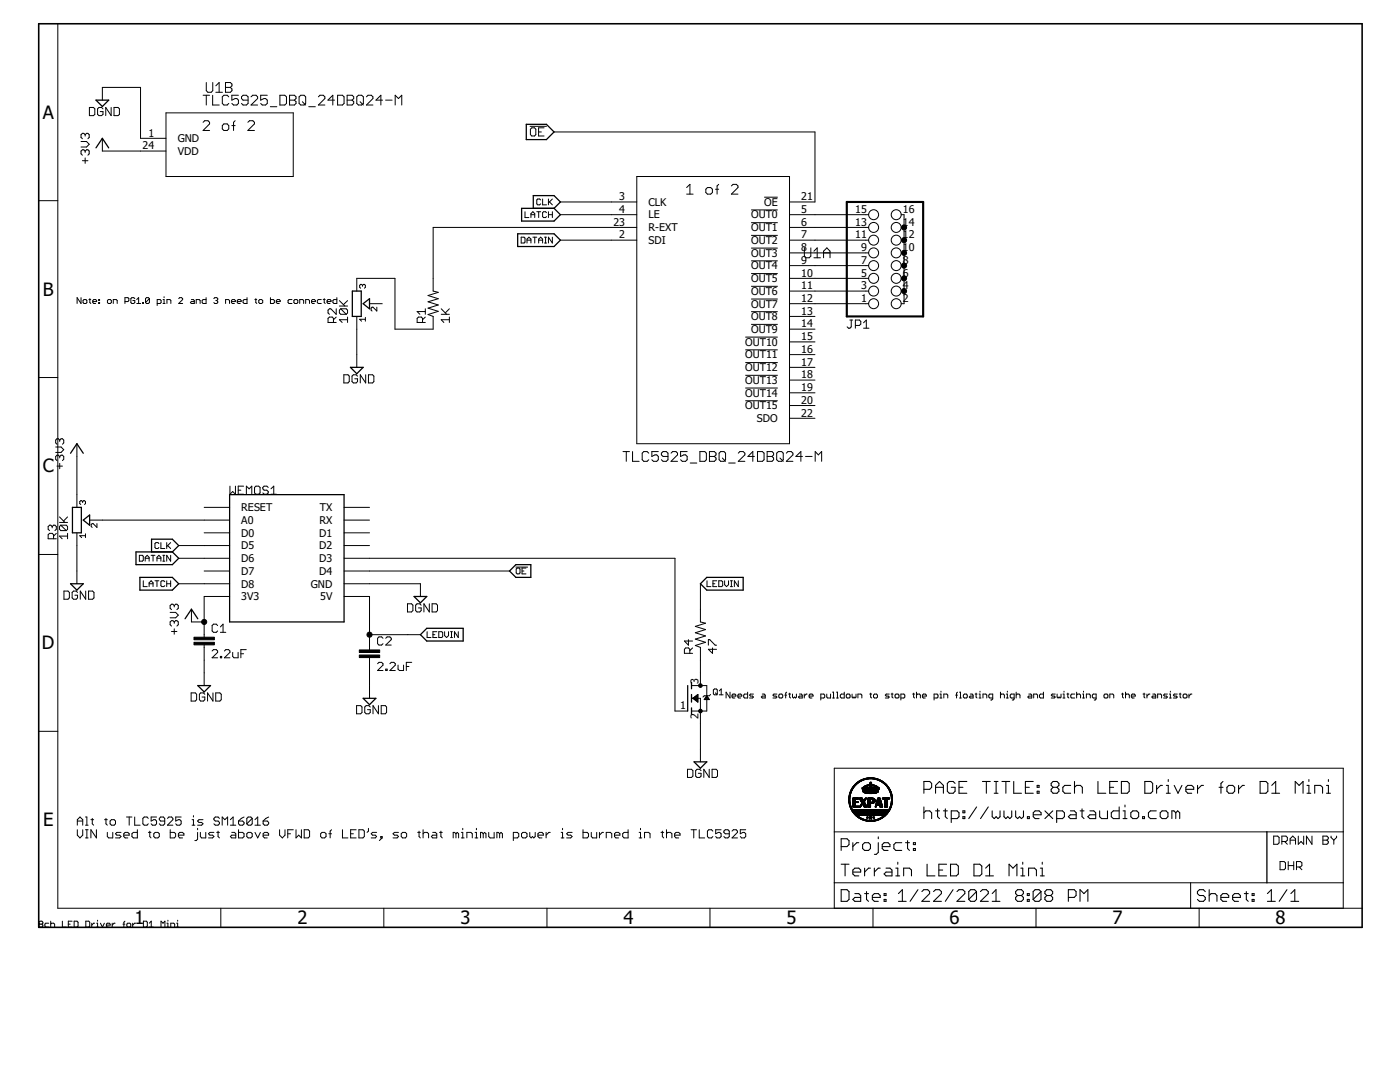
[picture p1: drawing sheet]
<svg xmlns="http://www.w3.org/2000/svg" width="279mm" height="216mm" viewBox="0 0 279 216" stroke-linecap="round" stroke-linejoin="round" font-family="sans-serif">
<defs><g id="words">
<g font-size="3.7">
<text x="8.5" y="23.7">A</text>
<text x="8.6" y="59">B</text>
<text x="8.5" y="94.3">C</text>
<text x="8.4" y="129.6">D</text>
<text x="8.6" y="164.9">E</text>
<text x="26.8" y="184.4">1</text>
<text x="59.3" y="184.4">2</text>
<text x="91.9" y="184.4">3</text>
<text x="124.4" y="184.4">4</text>
<text x="157" y="184.4">5</text>
<text x="189.5" y="184.4">6</text>
<text x="222" y="184.4">7</text>
<text x="254.6" y="184.4">8</text>
</g>
<g font-size="2.1">
<text x="28.5" y="29.8">24</text>
<text x="29.6" y="27.2">1</text>
<text x="35.5" y="28.4">GND</text>
<text x="35.5" y="30.9">VDD</text>
<text x="123.6" y="39.9">3</text>
<text x="129.4" y="41.1">CLK</text>
<text x="152.5" y="41.1">OE</text>
<text x="159.9" y="39.9">21</text>
<text x="122.4" y="45">23</text>
<text x="123.6" y="42.5">4</text>
<text x="123.6" y="47.6">2</text>
<text x="129.4" y="43.6">LE</text>
<text x="129.4" y="46.1">R-EXT</text>
<text x="149.9" y="43.6">OUT0</text>
<text x="149.9" y="46.1">OUT1</text>
<text x="159.9" y="42.5">5</text>
<text x="159.9" y="45">6</text>
<text x="159.9" y="47.6">7</text>
<text x="170.7" y="47.6">11</text>
<text x="170.7" y="45">13</text>
<text x="170.7" y="42.5">15</text>
<text x="180.2" y="47.6">12</text>
<text x="180.2" y="45">14</text>
<text x="180.2" y="42.5">16</text>
<text x="129.4" y="48.7">SDI</text>
<text x="149.9" y="48.7">OUT2</text>
<text x="149.9" y="51.2">OUT3</text>
<text x="149.9" y="53.8">OUT4</text>
<text x="159.9" y="50.1">8</text>
<text x="159.9" y="52.6">9</text>
<text x="171.8" y="52.6">7</text>
<text x="171.8" y="50.1">9</text>
<text x="180.2" y="52.6">8</text>
<text x="180.2" y="50.1">10</text>
<text x="149.9" y="56.3">OUT5</text>
<text x="149.9" y="58.8">OUT6</text>
<text x="159.9" y="55.2">10</text>
<text x="159.9" y="57.7">11</text>
<text x="171.8" y="57.7">3</text>
<text x="171.8" y="55.2">5</text>
<text x="180.2" y="57.7">4</text>
<text x="180.2" y="55.2">6</text>
<text x="149.9" y="61.4">OUT7</text>
<text x="149.9" y="63.9">OUT8</text>
<text x="159.9" y="60.3">12</text>
<text x="159.9" y="62.8">13</text>
<text x="159.9" y="65.3">14</text>
<text x="171.8" y="60.3">1</text>
<text x="180.2" y="60.3">2</text>
<text x="148.7" y="69">OUT10</text>
<text x="148.7" y="71.5">OUT11</text>
<text x="149.9" y="66.5">OUT9</text>
<text x="159.9" y="67.9">15</text>
<text x="159.9" y="70.4">16</text>
<text x="148.7" y="74.1">OUT12</text>
<text x="148.7" y="76.6">OUT13</text>
<text x="159.9" y="73">17</text>
<text x="159.9" y="75.5">18</text>
<text x="148.7" y="79.1">OUT14</text>
<text x="148.7" y="81.7">OUT15</text>
<text x="159.9" y="78">19</text>
<text x="159.9" y="80.6">20</text>
<text x="159.9" y="83.1">22</text>
<text x="151.1" y="84.2">SDO</text>
<text x="48.2" y="102">RESET</text>
<text x="48.2" y="104.5">A0</text>
<text x="48.2" y="107.1">D0</text>
<text x="63.7" y="107.1">D1</text>
<text x="63.8" y="104.5">RX</text>
<text x="63.8" y="102">TX</text>
<text x="48.2" y="109.6">D5</text>
<text x="48.2" y="112.2">D6</text>
<text x="63.7" y="112.2">D3</text>
<text x="63.7" y="109.6">D2</text>
<text x="48.2" y="114.7">D7</text>
<text x="48.2" y="117.2">D8</text>
<text x="48.2" y="119.8">3V3</text>
<text x="62" y="117.2">GND</text>
<text x="63.7" y="114.7">D4</text>
<text x="63.9" y="119.8">5V</text>
<text x="139.4" y="136.4" transform="rotate(-90 139.4 136.4)">3</text>
<text x="135.7" y="141.5">1</text>
<text x="139.4" y="143.4" transform="rotate(-90 139.4 143.4)">2</text>
</g>
</g></defs>
<g fill="none" stroke="#000" stroke-width=".2">
<path d="M11.5 4.7v176.5h260.3M20.4 20v-2.6h7.6v10.2h5.1M40.5 19h1.3M41.2 16.5v1.6l.3 .3h.6l.4-.3v-1.6M41.2 19v2M42.4 19v2h1.4M43.1 18.4h1.3M43.1 17.1l.6-.6v1.9M45 16.5h1l.3 .3v.3l-.3 .3 .3 .4v.3l-.3 .3h-1zM45 17.4h1M45.7 19.3l-.4-.3h-.6l-.3 .3v1.3l.3 .4h.6l.4-.4M47.6 19h-1.3v1l.6-.3h.4l.3 .3v.6l-.3 .4h-.7l-.3-.4"/>
<path d="M49.5 20h-1l-.3-.3v-.4l.3-.3h.7l.3 .3v1.3l-.3 .4h-.7l-.3-.4M50.1 19.3l.3-.3h.7l.3 .3v.4l-1.3 1.3h1.3M53.3 19h-1.3v1l.7-.3h.3l.3 .3v.6l-.3 .4h-.7l-.3-.4M55.9 19h.9l.4 .3v1.3l-.4 .4h-.9zM57.8 19h1l.3 .3v.4l-.3 .3 .3 .3v.3l-.3 .4h-1zM57.8 20h1M59.7 19.3l.3-.3h.7l.3 .3v1.3l-.3 .4h-.7l-.3-.4zM63.5 19.3l.4-.3h.6l.3 .3v.4l-1.3 1.3h1.3M66.8 20h-1.4l1-1v2M67.4 19h.9l.4 .3v1.3l-.4 .4h-.9zM69.3 19h1l.3 .3v.4l-.3 .3 .3 .3v.3l-.3 .4h-1zM69.3 20h1"/>
<path d="M71.5 19h.7l.3 .3v1.3l-.3 .4h-.7l-.3-.4v-1.3zM73.1 19.3l.3-.3h.7l.3 .3v.4l-1.3 1.3h1.3M76.3 20h-1.3l1-1v2M77 20h1.3M16.2 28.2h1.1l.5 .6-.5 .5h-1.1M16.4 32.1h1.1M17 26.9v.3M17 30.1v.3M17 31.5v1.1M17 30.1l-.3-.2h-.3l-.2 .2v.6l.2 .3M17 26.9l-.3-.3h-.3l-.2 .3v.5l.2 .3M17 30.1l.3-.2h.2l.3 .2v.6l-.3 .3"/>
<path d="M17 26.9l.3-.3h.2l.3 .3v.5l-.3 .3M17.8 21.4h.8l.3 .3v1.1l-.3 .3h-.8zM20.4 27.6v2.5h12.7M20.6 21.7l-.3-.3h-.6l-.2 .3v1.1l.2 .3h.6l.3-.3v-.5h-.6M22.2 21.4v1.7l-1.1-1.7v1.7M22.8 21.4h.8l.2 .3v1.1l-.2 .3h-.8zM33.1 22.5h25.4v12.7h-25.4zM40.5 24.4l.4-.3h.6l.3 .3v.3l-1.3 1.3h1.3M44.7 24.7h.6l.4 .4v.6l-.4 .3h-.6l-.3-.3v-.6zM46.3 25.1h.6M46.9 24.1l-.3 .3v1.6M49.5 24.4l.3-.3h.7l.3 .3v.3l-1.3 1.3h1.3"/>
<path d="M54 21.3h1.2M60.3 20.3l.7 .7M61.6 21.3h1.3M71.9 20.3l.6 .7M78.9 21v-2l.6 .7 .7-.7v2M105.8 25.2h3.3M106.1 25.5h.6l.2 .3v1.1l-.2 .2h-.6l-.2-.2v-1.1zM107.5 26.3h.5M107.9 39.9l-.2-.2h-.4l-.2 .2v.8l.2 .2h.4l.2-.2M108.3 39.7v1.2h.8M108.6 25.5h-1.1v1.6h1.1M109.5 39.7v1.2"/>
<path d="M110.2 39.7l-.7 .8M110.6 26.3h52v14h-5M127.1 35.2h30.5v53.3h-30.5zM137 37.4l.7-.6v1.9M137 38.7h1.3M141.2 37.4h.6l.4 .4v.6l-.4 .3h-.6l-.3-.3v-.6zM142.8 37.8h.6M143.4 36.8l-.3 .3v1.6M146 37.1l.3-.3h.7l.3 .3v.3l-1.3 1.3h1.3M152.5 39.3h2.7M7.7 40h3.8M16.2 59.4v1.2l-.8-1.2v1.2"/>
<path d="M16.6 60l.2-.2h.3l.2 .2v.4l-.2 .2h-.3l-.2-.2zM17.7 59.8h.4M17.9 59.6v.8l.2 .2M19.7 59.8h.2v.2h-.2zM21.4 60l.2-.2h.4l.2 .2v.4l-.2 .2h-.4l-.2-.2zM26.9 59.6l-.2-.2h-.4l-.2 .2v.8l.2 .2h.4l.2-.2v-.4h-.4M27.3 59.8l.4-.4v1.2M29.8 59.6v.8l-.2 .2h-.4l-.2-.2M29.8 59.6l-.2-.2h-.4l-.2 .2v.8M29.8 59.6l-.8 .8M32.5 59.8h.2v.8M32.7 59.2v.2"/>
<path d="M35.7 59.6l.2-.2h.3l.2 .2v.2l-.7 .8h.7M38.2 59.8h.4l.2 .2v.6h-.6l-.2-.2 .2-.2h.6M41.1 59.4v1.2h-.6l-.2-.2v-.4l.2-.2h.6M42.7 59.6l.2-.2h.4l.2 .2-.2 .4M43.1 60h.2M43.3 60l.2 .2-.2 .4h-.4l-.2-.2M49.3 59.4v1.2h-.6l-.2-.2v-.4l.2-.2h.6M50.9 59.8h.3M51.1 59.6v.8l.1 .2M51.6 60l.2-.2h.4l.2 .2v.4l-.2 .2h-.4l-.2-.2zM54 59.4v1.2h.6l.2-.2v-.4l-.2-.2h-.6M58.3 59.8h-.6l-.2 .2v.4l.2 .2h.6"/>
<path d="M58.7 60l.1-.2h.4l.2 .2v.4l-.2 .2h-.4l-.1-.2zM64.1 59.8h-.6l-.2 .2v.4l.2 .2h.6M64.5 59.8h.4M64.7 59.6v.8l.2 .2M67.2 59.4v1.2h-.5l-.3-.2v-.4l.3-.2h.5M67.7 60l1.1 1.1M69.4 60l-.9 .8M72.3 56.9l.2-.2 .4 .2v.4l-.2 .2M72.3 56.9l-.1-.2-.4 .2v.4l.2 .2M72.3 56.9v.2M104 47.3h.6l.2 .2v.8l-.2 .2h-.6zM104.8 42.2v1.2h.8"/>
<path d="M105.2 48.5v-.8l.4-.4 .4 .4v.8M105.2 47.9h.8M106 43.4v-.8l.3-.4 .4 .4v.8M106 42.8h.7M106.3 47.3h.8M106.7 47.3v1.2M107.1 42.2h.8M107.5 48.5v-.8l.4-.4 .4 .4v.8M107.5 42.2v1.2M107.5 47.9h.8M108.7 48.5h.4M108.7 47.3h.4"/>
<path d="M108.9 47.3v1.2M109.1 42.4l-.2-.2h-.4l-.2 .2v.8l.2 .2h.4l.2-.2M109.5 42.2v1.2M109.5 42.8h.7M109.7 40.3l.5 .6M110.2 47.3v1.2l-.7-1.2v1.2M110.2 42.2v1.2M111.8 42.8h15.3M111.8 47.9h15.3M111.8 40.3h15.3M127.1 45.4h-40.7v12.7l1.1 .2-2.1 .7 2.1 .6-2.1 .6 2.1 .7-2.1 .6 2.1 .6-2.1 .7 1 .3v2.6h-7.6v-10.2h-7.6v2.6M149.9 41.9h5.3"/>
<path d="M149.9 44.4h5.3M149.9 47h5.3M149.9 49.5h5.3M149.9 52h5.3M149.9 54.6h5.3M149.9 57.1h5.3M149.9 59.7h5.3M157.6 50.5h15.8M157.6 42.8h15.8M157.6 47.9h15.8M157.6 45.4h15.8M157.6 53h15.8"/>
<path d="M157.6 55.5h15.8M157.6 58.1h15.8M160.5 49.5v1.6l.3 .3h.7l.3-.3v-1.6M162.4 51.4h1.3M162.4 50.1l.7-.6v1.9M164.4 51.4v-1.3l.6-.6 .7 .6v1.3M179.9 50.5h.5M179.9 42.8h.5v17.8h-.5M179.9 47.9h.5M179.9 45.4h.5M179.9 53h.5M179.9 55.5h.5"/>
<path d="M179.9 58.1h.5M7.7 75.3h3.8M18.5 60.2h.8l-.2-.4h-.4l-.2 .2v.4l.2 .2h.4M19.7 60.4h.2v.2h-.2zM22.6 60.6v-.8h.6l.2 .2v.6M24.9 60.2h.6l.2-.2v-.4l-.2-.2h-.6v1.2M27.3 60.6h.8M28.4 60.4h.2v.2h-.2zM31.4 60.6h.6l.2-.2v-.4l-.2-.2h-.6v1.2M32.5 60.6h.4M33.3 60.6v-.8h.6l.2 .2v.6M39.2 60.6v-.8h.6l.1 .2v.6"/>
<path d="M45 60.6v-.8h.6l.2 .2v.6M46.2 60.2h.8l-.2-.4h-.4l-.2 .2v.4l.2 .2h.4M47.3 60.2h.8l-.2-.4h-.4l-.2 .2v.4l.2 .2h.4M55.1 60.2h.8l-.2-.4h-.3l-.3 .2v.4l.3 .2h.3M59.8 60.6v-.8h.6l.2 .2v.6M61 60.6v-.8h.6l.2 .2v.6M62.2 60.2h.7l-.2-.4h-.3l-.2 .2v.4l.2 .2h.3M65.3 60.2h.8l-.2-.4h-.4l-.2 .2v.4l.2 .2h.4M66.5 64.3v-.8l-.2-.2h-.6l-.2 .2v.8h1.6M67.1 61.6v1.1l-1.1-1.1h-.3l-.2 .3v.5l.2 .3M67.1 63.3l-.6 .5M67.7 61.1h1.7"/>
<path d="M68 61.6l-.3 .3v.5l.3 .3h1.1M68 61.6h1.1l.3 .3v.5l-.3 .3M68 61.6l1.1 1.1M68.6 74.8h.8l.3 .3v1l-.3 .3h-.8zM69.4 63.8h-1.7l.6 .5M69.4 63.3v1M71.2 63.1v10.2M71.4 75.1l-.3-.3h-.6l-.2 .3v1l.2 .3h.6l.3-.3v-.5h-.6M72.9 63.7h-1.1l.4 .4M72.9 63.3v.8M73 74.8v1.6l-1.1-1.6v1.6M73.5 74.8h.9l.2 .3v1l-.2 .3h-.9z"/>
<path d="M73.7 60.6h2.6M75.2 61.3v.8l-.8-.8-.3 .2v.4l.2 .2M84.3 64.3v-.8l-.2-.2h-.6l-.3 .2v.8h1.7M84.9 62.2h-1.7l.6 .5M84.9 63.3l-.6 .5M84.9 61.6v1.1M88.1 62.7h1.6M88.1 61.6l1 1.1M89.7 63.8h-1.6l.5 .5M89.7 63.3v1M89.7 61.6l-.8 .8M148.7 67.3h6.5"/>
<path d="M148.7 69.8h6.5M148.7 72.3h6.5M148.7 74.9h6.5M148.7 77.4h6.5M148.7 80h6.5M149.9 62.2h5.3M149.9 64.7h5.3M157.6 60.6h15.8M157.6 63.1h5M157.6 65.7h5M157.6 68.2h5M157.6 70.8h5"/>
<path d="M157.6 73.3h5M157.6 75.8h5M157.6 78.4h5M169.6 63.9h.6M169.9 63.9v1.3l-.3 .3h-.3l-.2-.3M170.7 64.9h.8l.3-.2v-.6l-.3-.2h-.8v1.6M172.3 65.5h1.1M172.3 64.4l.6-.5v1.6M11.1 89.2h1.1l.5 .5-.5 .6h-1.1M11.4 93h1.1M11.9 91.1l-.3-.3h-.2l-.3 .3v.5l.3 .3M11.9 87.8v.3"/>
<path d="M11.9 91.1v.3M11.9 92.5v1M11.9 87.8l-.3-.3h-.2l-.3 .3v.6l.3 .2M11.9 91.1l.3-.3h.3l.2 .3v.5l-.2 .3M11.9 87.8l.3-.3h.3l.2 .3v.6l-.2 .2M15.3 88.5v12.7M45.9 97v1.6l.5-.5 .6 .5v-1.6M47.5 97.8h.6M48.6 97h-1.1v1.6h1.1M49.2 98.6v-1.6l.5 .5 .5-.5v1.6M50.8 97.3l.3-.3h.5l.3 .3v1.1l-.3 .2h-.5l-.3-.2zM53.5 97.3l-.2-.3h-.6l-.2 .3v.2l.2 .3h.6l.2 .3v.3l-.2 .2h-.6l-.2-.2"/>
<path d="M54.1 98.6h1.1M54.1 97.5l.5-.5v1.6M124.3 90.1h1.3M125 90.1v2M126.2 90.1v2h1.4M129.5 90.4l-.4-.3h-.6l-.3 .3v1.3l.3 .4h.6l.4-.4M131.4 90.1h-1.3v1l.6-.3h.4l.3 .3v.6l-.3 .4h-.7l-.3-.4M133.3 91.1h-1l-.3-.3v-.4l.3-.3h.7l.3 .3v1.3l-.3 .4h-.7l-.3-.4M133.9 90.4l.3-.3h.7l.3 .3v.4l-1.3 1.3h1.3M137.1 90.1h-1.3v1l.7-.3h.3l.3 .3v.6l-.3 .4h-.6l-.4-.4M137.8 92.4h1.3M139.7 90.1h1l.3 .3v1.3l-.3 .4h-1z"/>
<path d="M141.6 90.1h1l.3 .3v.4l-.3 .3 .3 .3v.3l-.3 .4h-1zM141.6 91.1h1M143.8 90.1h.7l.3 .3v1.3l-.3 .4h-.7l-.3-.4v-1.3zM144.2 91.4l.6 .7M145.4 92.4h1.3M147.3 90.4l.4-.3h.6l.4 .3v.4l-1.4 1.3h1.4M150.6 91.1h-1.3l.9-1v2M151.2 90.1h.9l.4 .3v1.3l-.4 .4h-.9zM153.1 90.1h1l.3 .3v.4l-.3 .3 .3 .3v.3l-.3 .4h-1zM153.1 91.1h1M155 90.4l.3-.3h.7l.3 .3v1.3l-.3 .4h-.7l-.3-.4zM155.7 91.4l.6 .7"/>
<path d="M156.9 90.4l.3-.3h.7l.3 .3v.4l-1.3 1.3h1.3M157.6 80.9h5M157.6 83.5h5M160.1 91.1h-1.3l1-1v2M160.8 91.1h1.3M162.7 92.1v-2l.6 .7 .7-.7v2M7.7 110.6h3.8M10.4 105.1l-.3-.3h-.2l-.3 .3v.5l.3 .3M10.4 105.1l.3-.3h.3l.2 .3v.5l-.2 .3M10.4 105.1v.2M10.7 107.5v-.8l-.3-.3h-.5l-.3 .3v.8h1.6M11.2 106.4l-.5 .6"/>
<path d="M11.9 104.2h1.6M11.9 103.1l1.1 1.1M12.1 104.8h1.1l.3 .3v.5l-.3 .3M12.1 104.8l-.2 .3v.5l.2 .3h1.1M12.1 104.8l1.1 1.1M12.8 117.9h.8l.2 .3v1.1l-.2 .3h-.8zM13.5 107h-1.6l.5 .5M13.5 106.4v1.1M13.5 103.1l-.8 .9M15.3 106.3v10.2M15.5 118.2l-.3-.3h-.5l-.3 .3v1.1l.3 .3h.5l.3-.3v-.5h-.6M16.5 100.1l.2-.2 .4 .2v.4l-.2 .2"/>
<path d="M16.5 100.1l-.2-.2-.4 .2v.4l.2 .2M16.5 100.1v.2M17.1 106.9h-1.2l.4 .4M17.1 106.5v.8M17.1 117.9v1.7l-1.1-1.7v1.7M17.7 117.9h.8l.3 .3v1.1l-.3 .3h-.8zM17.9 103.8h27.9M19.3 104.5v.7l-.7-.7-.4 .2v.4l.2 .1M27.8 110.8h.6l.2 .2v.8l-.2 .2h-.6zM28.6 115.9v1.2h.8M29 112v-.8l.4-.4 .4 .4v.8M29 111.4h.8"/>
<path d="M29.8 117.1v-.8l.4-.4 .3 .4v.8M29.8 116.5h.7M30.2 110.8h.7M30.5 110.8v1.2M30.9 115.9h.8M31.3 112v-.8l.4-.4 .4 .4v.8M31.3 115.9v1.2M31.3 111.4h.8M31.7 108.5l-.2-.2h-.4l-.2 .2v.7l.2 .3h.4l.2-.3M32.1 108.3v1.2h.8M32.5 112h.4M32.5 110.8h.4"/>
<path d="M32.7 110.8v1.2M32.9 116.1l-.2-.2h-.4l-.2 .2v.8l.2 .2h.4l.2-.2M33.3 108.3v1.2M33.3 115.9v1.2M33.3 116.5h.8M33.5 108.9l.6 .6M34.1 110.8v1.2l-.8-1.2v1.2M34.1 115.9v1.2M34.1 108.3l-.8 .8M35.7 116.5h10.1M35.7 111.4h10.1M35.7 108.9h10.1"/>
<path d="M40.7 113.9h5.1M40.7 101.2h5.1M40.7 106.3h5.1M45.8 119h-5.1v8.1M68.7 113.9h33M68.7 116.5h15.2v2.5M68.7 111.4h66v30.5h2.5M68.7 101.2h5M68.7 103.8h5M68.7 106.3h5M68.7 108.9h5M68.7 119h5v10.7"/>
<path d="M103 113.2h2.3M103.2 113.3h.4l.2 .2v.8l-.2 .2h-.4l-.2-.2v-.8zM104.2 113.9h.4M105 113.3h-.8v1.2h.8M139.8 116.5v7.6l1 .3-2 .6 2 .6-2 .7 2 .6-2 .6 2 .7-2 .6 1 .4v7.6M141.1 115.9v1.2h.8M142.3 116.5h.4M143 115.9h-.7v1.2h.7M143.4 115.9h.6l.2 .2v.8l-.2 .2h-.6zM144.6 115.9v.8l.4 .4 .4-.4v-.8M145.8 117.1h.4M145.8 115.9h.4"/>
<path d="M146 115.9v1.2M147.3 115.9v1.2l-.7-1.2v1.2M34 122.2h1.1l.5 .5-.5 .6h-1.1M34.2 126h1.1M34.8 120.8v.3M34.8 124.1v.3M34.8 125.5v1.1M34.8 124.1l-.3-.3h-.3l-.2 .3v.6l.2 .2M34.8 120.8l-.3-.2h-.3l-.2 .2v.6l.2 .2M34.8 124.1l.3-.3h.2l.3 .3v.6l-.3 .2M34.8 120.8l.3-.2h.2l.3 .2v.6l-.3 .2M38.1 138.3h.9l.2 .2v1.1l-.2 .3h-.9z"/>
<path d="M38.2 121.6v2.5h2.5M40.7 128.7v8.1M40.9 138.5l-.3-.2h-.6l-.2 .2v1.1l.2 .3h.6l.3-.3v-.5h-.6M42.3 129.9l.3-.3h.6l.2 .3v.3l-1.1 1.1h1.1M42.5 138.3v1.6l-1.1-1.6v1.6M43.1 138.3h.8l.3 .2v1.1l-.3 .3h-.8zM43.4 124.8l-.2-.3h-.6l-.3 .3v1.1l.3 .3h.6l.2-.3M44 131h.2v.3h-.2zM44 126.2h1.1M44 125.1l.5-.6v1.7M44.8 129.9l.3-.3h.5l.3 .3v.3l-1.1 1.1h1.1M46.4 130.2v.8l.3 .3h.8v-1.1"/>
<path d="M48.1 130.5h.5M49.1 129.6h-1v1.7M73.7 126.6h10.2M73.7 131.2v8.1M75.4 132.4l.2-.2h.6l.2 .2v.3l-1 1.1h1M76.4 127.4l-.2-.3h-.6l-.2 .3v1l.2 .3h.6l.2-.3M77 133.5h.3v.3h-.3zM77 127.4l.3-.3h.5l.3 .3v.2l-1.1 1.1h1.1M77.8 132.4l.3-.2h.5l.3 .2v.3l-1.1 1.1h1.1M79.4 132.7v.8l.3 .3h.8v-1.1M81.1 133h.5M81.3 120.5h.8l.3 .3v1l-.3 .3h-.8z"/>
<path d="M82.2 132.2h-1.1v1.6M84.1 120.8l-.3-.3h-.6l-.2 .3v1l.2 .3h.6l.3-.3v-.5h-.6M85.2 126v1.2h.8M85.7 120.5v1.6l-1.1-1.6v1.6M86.2 120.5h.8l.3 .3v1l-.3 .3h-.8zM86.4 126.6h.4M87.2 126h-.8v1.2h.8M87.6 126h.6l.1 .2v.8l-.1 .2h-.6zM88.7 126v.8l.4 .4 .4-.4v-.8M89.9 126h.4M89.9 127.2h.4M90.1 126v1.2"/>
<path d="M91.5 126v1.2l-.8-1.2v1.2M137.4 127.6v1.1l-.8-.8h1.6M137.7 130.4v-.8l-.3-.3h-.6l-.2 .3v.8h1.6M138 139.3h1.8v12.7M138 136.8h3.1v5.1h-3.1M138.2 129.3l-.5 .5M138.3 139.3h1M138.3 139.3l1-.7v1.5zM138.4 139.4h.9M138.4 139.2h.9M138.6 139.1h.7M138.6 139.6h.7"/>
<path d="M138.7 139.7h.6M138.7 139h.6M138.9 139.8h.4M138.9 138.9h.4M139.1 139.9h.2M139.1 138.7h.2M139.2 138.6h.1M140.5 139.6h1M140.6 139.4h.9M140.7 139.3h.7M140.8 139.2h.5M140.9 139.1h.3"/>
<path d="M140.9 139h.2M141.1 138.8l.5 .8h-1.1zM141.4 128.7v-1.1h.2l1.1 1.1h.3M141.8 138.6l-.2 .2h-1.1l-.2 .3M142.2 129.3v1.1l-.8-.8h1.6M142.4 137.7l.2-.2h.4l.2 .2v.8l-.2 .1h-.4l-.2-.1zM142.8 138.3l.4 .3M143.6 138.6h.7M143.6 137.9l.3-.4v1.1M145.7 138.1v1.2l-.8-1.2v1.2M146.1 138.9h.8l-.2-.4h-.4l-.2 .2v.4l.2 .2h.4M147.3 138.9h.7l-.2-.4h-.4l-.1 .2v.4l.1 .2h.4"/>
<path d="M149.2 138.1v1.2h-.6l-.2-.2v-.4l.2-.2h.6M150.4 138.5h-.6l-.2 .2 .8 .4-.2 .2h-.6M152.1 138.5h.4l.2 .2v.6h-.6l-.2-.2 .2-.2h.6M155 138.5h-.5l-.2 .2 .7 .4-.1 .2h-.6M155.4 138.7l.2-.2h.4l.2 .2v.4l-.2 .2h-.4l-.2-.2zM156.6 138.7h.4M157 138.1l-.2 .2v1M157.4 138.5h.4M157.6 138.3v.8l.2 .2M158.2 138.5v.6l.2 .2 .2-.2 .1 .2 .2-.2v-.6M159.5 138.5h.4l.2 .2v.6h-.6l-.2-.2 .2-.2h.6M160.5 138.5v.8"/>
<path d="M161.1 138.5h-.2l-.4 .4M161.5 138.9h.8l-.2-.4h-.4l-.2 .2v.4l.2 .2h.4M163.8 139.3h.6l.2-.2v-.4l-.2-.2h-.6v1.2M165 138.5v.6l.2 .2h.6v-.8M166.2 139.3h.3M166.2 138.1h.1v1.2M166.9 139.3h.4M166.9 138.1h.2v1.2M168.5 138.1v1.2h-.6l-.2-.2v-.4l.2-.2h.6M169.1 138.5h.4l.2 .2v.4l-.2 .2h-.4l-.2-.2v-.4zM170.1 138.5v.6l.1 .2 .2-.2 .2 .2 .2-.2v-.6M171.2 139.3v-.8h.6l.2 .2v.6"/>
<path d="M173.6 138.5h.3M173.8 138.3v.8l.1 .2M174.5 138.5h.4l.2 .2v.4l-.2 .2h-.4l-.2-.2v-.4zM177.5 138.5h-.6l-.2 .2 .8 .4-.2 .2h-.6M177.8 138.5h.4M178 138.3v.8l.2 .2M178.8 138.5h.4l.2 .2v.4l-.2 .2h-.4l-.2-.2v-.4zM179.8 139.3h.6l.2-.2v-.4l-.2-.2h-.6v1.2M182.1 138.5h.4M182.3 138.3v.8l.2 .2M182.9 138.7l.2-.2h.4l.2 .2v.6M182.9 138.1v1.2"/>
<path d="M184.1 138.9h.8l-.2-.4h-.4l-.2 .2v.4l.2 .2h.4M186.4 139.3h.6l.2-.2v-.4l-.2-.2h-.6v1.2M187.6 139.3h.4M187.6 138.5h.2v.8M187.8 137.9v.2M188.4 139.3v-.8h.6l.1 .2v.6M190.7 138.7h.4M191.1 138.1l-.2 .2v1M191.5 139.3h.4M191.5 138.1h.2v1.2M192.3 138.7l.2-.2h.3l.2 .2v.4l-.2 .2h-.3l-.2-.2zM193.6 138.5h.4l.2 .2v.6h-.6l-.2-.2 .2-.2h.6"/>
<path d="M194.6 138.5h.4M194.8 138.3v.8l.2 .2M195.4 139.3h.4M195.4 138.5h.2v.8M195.6 137.9v.2M196.2 139.3v-.8h.5l.2 .2v.6M198.1 139.3h-.6l-.2-.2v-.4l.2-.2h.6v1l-.4 .2M199.7 138.7l.2-.2h.4l.1 .2v.6M199.7 138.1v1.2M200.8 139.3h.4M200.8 138.5h.2v.8M201 137.9v.2"/>
<path d="M202.4 139.3h-.6l-.2-.2v-.4l.2-.2h.6v1l-.4 .2M202.8 138.7l.2-.2h.4l.2 .2v.6M202.8 138.1v1.2M205.3 138.5h.4l.2 .2v.6h-.6l-.2-.2 .2-.2h.6M206.3 139.3v-.8h.6l.2 .2v.6M208.2 138.1v1.2h-.5l-.2-.2v-.4l.2-.2h.5M210.6 138.5h-.6l-.2 .2 .8 .4-.2 .2h-.6M211 138.5v.6l.2 .2 .2-.2 .2 .2 .2-.2v-.6M212.1 139.3h.4M212.1 138.5h.2v.8M212.3 137.9v.2M212.9 138.5h.4"/>
<path d="M213.1 138.3v.8l.2 .2M214.5 138.5h-.6l-.2 .2v.4l.2 .2h.6M214.9 138.7l.2-.2h.4l.1 .2v.6M214.9 138.1v1.2M216 139.3h.4M216 138.5h.2v.8M216.2 137.9v.2M216.8 139.3v-.8h.6l.2 .2v.6M218.8 139.3h-.6l-.2-.2v-.4l.2-.2h.6v1l-.4 .2M220.5 138.5h.4l.2 .2v.4l-.2 .2h-.4l-.2-.2v-.4zM221.5 139.3v-.8h.6l.2 .2v.6M223.8 138.5h.4"/>
<path d="M224 138.3v.8l.2 .2M224.6 138.7l.2-.2h.4l.2 .2v.6M224.6 138.1v1.2M225.8 138.9h.8l-.2-.4h-.4l-.2 .2v.4l.2 .2h.4M228.1 138.5h.4M228.3 138.3v.8l.2 .2M228.9 138.5v.8M229.5 138.5h-.2l-.4 .4M230.1 138.5h.4l.2 .2v.6h-.6l-.2-.2 .2-.2h.6M231 139.3v-.8h.6l.2 .2v.6M233 138.5h-.6l-.2 .2 .8 .4-.2 .2h-.6M233.4 139.3h.4"/>
<path d="M233.4 138.5h.2v.8M233.6 137.9v.2M234.9 138.5h-.5l-.2 .2 .7 .4-.2 .2h-.5M235.3 138.5h.4M235.5 138.3v.8l.2 .2M236.3 138.5h.4l.2 .2v.4l-.2 .2h-.4l-.2-.2v-.4zM237.3 138.5v.8M237.9 138.5h-.2l-.4 .4M7.7 145.9h3.8M71.2 140.8h.8l.2 .3v1.1l-.2 .2h-.8zM73.9 141.1l-.3-.3h-.5l-.3 .3v1.1l.3 .2h.5l.3-.2v-.6h-.6M75.5 140.8v1.6l-1.1-1.6v1.6"/>
<path d="M76.1 140.8h.8l.3 .3v1.1l-.3 .2h-.8zM137.2 153.5h.8l.3 .3v1.1l-.3 .2h-.8zM139.2 140.1h.1M139.9 153.8l-.3-.3h-.5l-.3 .3v1.1l.3 .2h.5l.3-.2v-.6h-.5M141.5 153.5v1.6l-1-1.6v1.6M142.1 153.5h.8l.3 .3v1.1l-.3 .2h-.8zM15.4 164.7v-1.1l.6-.6 .5 .6v1.1M15.4 165.6v1l.6 .6 .5-.6v-1M15.4 163.8h1.1M17.1 163h.2v1.7M17.1 164.7h.5M17.1 167.2h.5"/>
<path d="M17.1 165.6h.5M17.3 165.6v1.6M18.1 163.6h.6M18.4 163.3v1.1l.3 .3M19.2 165.6v1.6l-1.1-1.6v1.6M20.9 163.6h.5M21.1 163.3v1.1l.3 .3M21.4 166.1v.8l.3 .3h.8v-1.1M22 163.8l.2-.2h.6l.3 .2v.6l-.3 .3h-.6l-.2-.3zM24.2 166.1h-.9l-.2 .3 .2 .2h.6l.3 .3-.3 .3h-.8M24.7 166.6h1.1v-.2l-.3-.3h-.5l-.3 .3v.5l.3 .3h.5M25.3 163h1"/>
<path d="M25.8 163v1.7M26.9 163v1.7h1.1M27.4 165.6v1.6h-.8l-.3-.3v-.5l.3-.3h.8M29.6 163.3l-.3-.3h-.5l-.3 .3v1.1l.3 .3h.5l.3-.3M29.6 166.1h.5M29.9 165.8v1.1l.2 .3M30.7 166.4l.3-.3h.5l.3 .3v.5l-.3 .3h-.5l-.3-.3zM31.2 163h-1v.8l.5-.2h.3l.2 .2v.6l-.2 .3h-.6l-.2-.3M32.9 163.8h-.8l-.3-.2v-.3l.3-.3h.5l.3 .3v1.1l-.3 .3h-.5l-.3-.3M33.4 163.3l.3-.3h.5l.3 .3v.3l-1.1 1.1h1.1M34 165.6v1.6h.8l.3-.3v-.5l-.3-.3h-.8M35.6 166.6h1.1v-.2l-.3-.3h-.5l-.3 .3v.5l.3 .3h.5"/>
<path d="M36.2 163h-1.1v.8l.5-.2h.3l.3 .2v.6l-.3 .3h-.6l-.2-.3M38.3 164.7h.6M38.3 163.6h.3v1.1M38.6 162.8v.2M39.4 166.1v1.3l-.2 .3h-.3M39.4 165.3v.3M40 166.1v.8l.2 .3h.9v-1.1M40.5 163.6h-.8l-.3 .2 .3 .3h.5l.3 .3-.3 .3h-.8M42.7 166.1h-.8l-.3 .3 .3 .2h.5l.3 .3-.3 .3h-.8M43.2 166.1h.6M43.5 165.8v1.1l.3 .3M43.8 163.3l-.3-.3h-.5l-.3 .3v.3l.3 .2h.5l.3 .3v.3l-.3 .3h-.5l-.3-.3"/>
<path d="M44.3 164.7v-1.7l.6 .6 .5-.6v1.7M46 164.7h1.1M46 163.6l.5-.6v1.7M46.2 166.1h.6l.3 .3v.8h-.9l-.2-.3 .2-.3h.9M47.6 163.8h.8l.3 .3v.3l-.3 .3h-.5l-.3-.3zM47.6 165.6v1.6h.8l.3-.3v-.5l-.3-.3h-.8M48.7 163l-.5 .3-.6 .5M49.5 166.1h.6l.2 .3v.5l-.2 .3h-.6l-.2-.3v-.5zM50.3 163.3l-.2-.3h-.6l-.2 .3v1.1M50.3 163.3v1.1l-.2 .3h-.6l-.2-.3M50.3 163.3l-1 1.1M50.9 164.7h1.1"/>
<path d="M50.9 163.6l.5-.6v1.7M50.9 166.1l.5 1.1 .6-1.1M52.5 163.8h.8l.3 .3v.3l-.3 .3h-.5l-.3-.3zM52.5 166.6h1.1v-.2l-.3-.3h-.5l-.3 .3v.5l.3 .3h.5M53.6 163l-.5 .3-.6 .5M55.8 165.6v1l.5 .6 .6-.6v-1M57.4 166.4h.6M58.5 165.6h-1.1v1.6M59.1 165.6v1.6l.5-.6 .6 .6v-1.6M60.7 165.6h.8l.3 .2v1.1l-.3 .3h-.8zM64.3 166.1h.5l.3 .3v.5l-.3 .3h-.5l-.3-.3v-.5zM65.6 166.4h.6"/>
<path d="M66.2 165.6l-.3 .2v1.4M68.3 165.6v1.6h1.1M70 166.4h.5M71.1 165.6h-1.1v1.6h1.1M71.6 165.6h.8l.3 .2v1.1l-.3 .3h-.8zM73.5 165.3v.5l-.2 .3M75.2 166.1h-.9l-.2 .3 .2 .2h.6l.3 .3-.3 .3h-.8M76 166.9h.3v.3h-.3zM76.3 167.2l-.6 .5M79.5 166.1h-.8l-.3 .3 .3 .2h.5l.3 .3-.3 .3h-.8M80.1 166.4l.2-.3h.6l.3 .3v.5l-.3 .3h-.6l-.2-.3zM83.4 166.1h.5"/>
<path d="M83.6 165.8v1.1l.3 .3M84.4 166.4l.3-.3h.6l.2 .3v.8M84.4 165.6v1.6M86.4 166.1h.5l.3 .3v.8h-.8l-.3-.3 .3-.3h.8M87.7 166.1h.6M88 165.8v1.1l.3 .3M91 166.4l-.3-.3h-.3v1.1M91 166.4v.8M91 166.4l.2-.3 .3 .3v.8M92.1 167.2h.5M92.1 166.1h.3v1.1M92.4 165.3v.3"/>
<path d="M93.2 167.2v-1.1h.8l.3 .3v.8M94.8 167.2h.6M94.8 166.1h.3v1.1M95.1 165.3v.3M96.4 166.4l-.2-.3h-.3v1.1M96.4 166.4v.8M96.4 166.4l.3-.3 .3 .3v.8M97.5 166.1v.8l.3 .3h.8v-1.1M99.7 166.4l-.3-.3h-.2v1.1M99.7 166.4v.8M99.7 166.4l.3-.3 .3 .3v.8M102.4 167.2h.9l.2-.3v-.5l-.2-.3h-.9v1.6"/>
<path d="M104.4 166.1h.5l.3 .3v.5l-.3 .3h-.5l-.3-.3v-.5zM105.7 166.1v.8l.3 .3 .3-.3 .2 .3 .3-.3v-.8M107.4 166.6h1v-.2l-.2-.3h-.6l-.2 .3v.5l.2 .3h.6M109 166.1v1.1M109.8 166.1h-.3l-.5 .5M112 167.2h.5M112 166.1h.3v1.1M112.3 165.3v.3M114.2 166.1h-.8l-.3 .3 .3 .2h.5l.3 .3-.3 .3h-.8M116.4 165.6v1.6h.8l.3-.3v-.5l-.3-.3h-.8M118 166.1v.8l.3 .3h.8v-1.1M119.6 166.1v1.1"/>
<path d="M120.4 166.1h-.2l-.6 .5M121 167.2v-1.1h.8l.3 .3v.8M122.6 166.6h1.1v-.2l-.3-.3h-.5l-.3 .3v.5l.3 .3h.5M125.3 165.6v1.6h-.8l-.2-.3v-.5l.2-.3h.8M127.6 167.2h.5M127.6 166.1h.2v1.1M127.8 165.3v.3M128.6 167.2v-1.1h.9l.2 .3v.8M131.9 166.1h.6M132.2 165.8v1.1l.3 .3M133 166.4l.3-.3h.5l.3 .3v.8M133 165.6v1.6"/>
<path d="M134.6 166.6h1.1v-.2l-.3-.3h-.5l-.3 .3v.5l.3 .3h.5M137.9 165.6h1.1M138.5 165.6v1.6M139.6 165.6v1.6h1M142.3 165.8l-.3-.2h-.5l-.3 .2v1.1l.3 .3h.5l.3-.3M143.9 165.6h-1.1v.8l.6-.3h.2l.3 .3v.5l-.3 .3h-.5l-.3-.3M145.5 166.4h-.8l-.2-.3v-.3l.2-.2h.6l.2 .2v1.1l-.2 .3h-.6l-.2-.3M146.1 165.8l.3-.2h.5l.3 .2v.3l-1.1 1.1h1.1M148.8 165.6h-1.1v.8l.8-.3 .3 .3v.5l-.3 .3h-.5l-.3-.3M166.5 176.1h101.6M166.5 166h101.6M237.6 176.1v5.1"/>
<path d="M254.2 166.8h.8l.3 .3v1.1l-.3 .3h-.8zM255.5 171.9h.8l.2 .3v1.1l-.2 .2h-.8zM255.8 167.9h.8l.3-.3v-.5l-.3-.3h-.8v1.7M256.4 167.9l.5 .6M257.1 171.9v1.6M257.1 172.7h1.1M257.5 168.5v-1.1l.5-.6 .6 .6v1.1M257.5 167.6h1.1M258.2 171.9v1.6M258.7 173h.8l.3-.3v-.5l-.3-.3h-.8v1.6M259.1 166.8v1.7l.6-.6 .5 .6v-1.7M259.3 173l.5 .5"/>
<path d="M261.8 166.8v1.7l-1.1-1.7v1.7M264 166.8h.8l.3 .3v.3l-.3 .2 .3 .3v.3l-.3 .3h-.8zM264 167.6h.8M265.6 166.8v.3l.6 .5M266.2 167.6v.9M266.7 166.8v.3l-.5 .5M8 184.4l-.2-.2 .2-.4h.4l.2 .2-.2 .4M8 184.4l-.2 .2 .2 .4h.4l.2-.2-.2-.4M8 184.4h.4M9.7 184.2h-.6l-.1 .2v.4l.1 .2h.6M10.1 184.4l.2-.2h.4l.2 .2v.6M10.1 183.8v1.2"/>
<path d="M12.4 183.8v1.2h.8M13.6 184.4h.4M14.4 183.8h-.8v1.2h.8M14.8 183.8h.6l.2 .2v.8l-.2 .2h-.6zM17.1 183.8h.6l.2 .2v.8l-.2 .2h-.6zM18.3 184.2v.8M18.9 184.2h-.2l-.4 .4M19.3 185h.4M19.3 184.2h.2v.8M19.5 183.6v.2M20 184.2l.4 .8 .4-.8M21.2 184.6h.8l-.2-.4h-.4l-.2 .2v.4l.2 .2h.4"/>
<path d="M22.4 184.2v.8M23 184.2h-.2l-.4 .4M24.5 184.4h.4M24.9 183.8l-.2 .2v1M25.3 184.4l.2-.2h.4l.2 .2v.4l-.2 .2h-.4l-.2-.2zM26.5 184.2v.8M27.1 184.2h-.2l-.4 .4M28.6 183.8h.6l.2 .2v.8l-.2 .2h-.6zM29.8 184.2l.4-.4v1.2M29.8 185h.8M32.1 185v-1.2l.4 .4 .4-.4v1.2M33.3 185h.4"/>
<path d="M33.3 184.2h.2v.8M33.5 183.6v.2M34.1 185v-.8h.6l.2 .2v.6M35.2 185h.4M35.2 184.2h.3v.8M35.5 183.6v.2M44.1 181.2v3.8M76.6 181.2v3.8M109.2 181.2v3.8M141.7 181.2v3.8M166.5 181.2v-27.9h101.6v27.9M174.2 181.2v3.8"/>
<path d="M206.8 181.2v3.8M239.3 181.2v3.8"/>
<circle cx="174.3" cy="42.8" r=".99"/>
<circle cx="174.3" cy="45.4" r=".99"/>
<circle cx="174.3" cy="58.1" r=".99"/>
<circle cx="174.3" cy="53" r=".99"/>
<circle cx="174.3" cy="47.9" r=".99"/>
<circle cx="174.3" cy="55.5" r=".99"/>
<circle cx="174.3" cy="50.5" r=".99"/>
<circle cx="178.9" cy="42.8" r=".99"/>
<circle cx="178.9" cy="58.1" r=".99"/>
<circle cx="178.9" cy="53" r=".99"/>
<circle cx="178.9" cy="50.5" r=".99"/>
<circle cx="178.9" cy="45.4" r=".99"/>
<circle cx="178.9" cy="55.5" r=".99"/>
<circle cx="178.9" cy="47.9" r=".99"/>
<circle cx="174.3" cy="60.6" r=".99"/>
<circle cx="178.9" cy="60.6" r=".99"/>
</g>
<g fill="none" stroke="#000" stroke-width=".25">
<path d="M19.2 20h2.5l-1.3 1.3zM19.2 29.5l1.2-1.9 1.3 1.9M105 24.8h4.1l1.5 1.5-1.5 1.6h-4.1zM70.3 58.1h1.8v5h-1.8zM103.3 46.7h7.3l1.2 1.2-1.2 1.3h-7.3zM104.1 41.6h6.5l1.2 1.2-1.2 1.3h-6.5zM106.4 41.6v-2.6h4.2l1.2 1.3-1.2 1.3M69.9 73.3h2.6l-1.3 1.3zM72.5 60.6l1.2-1v2zM14.1 90.4l1.2-1.9 1.3 1.9M45.8 98.7h22.9v25.4h-22.9zM14.1 116.5h2.5l-1.3 1.3z"/>
<path d="M14.5 101.2h1.7v5.1h-1.7zM16.6 103.8l1.3-1v2zM27.1 110.1h7.3l1.3 1.3-1.3 1.3h-7.3zM27.9 115.2h6.5l1.3 1.3-1.3 1.3h-6.5zM30.2 110.1v-2.5h4.2l1.3 1.3-1.3 1.2M82.6 119h2.6l-1.3 1.3zM101.7 113.9l1.3-1.2h2.9v2.5h-2.9zM141.1 115.2h7.2v2.6h-7.2l-1.3-1.3zM36.9 123.5l1.3-1.9 1.3 1.9M39.5 136.8h2.5l-1.3 1.3zM72.5 139.3h2.5l-1.3 1.3zM83.9 126.6l1.3-1.2h7.2v2.5h-7.2z"/>
<path d="M137.2 136.8v5.1M138 136.2v1.2M138 138.6v1.5M138 141.2v1.3M138.5 152h2.6l-1.3 1.3zM252.8 166v10.1"/>
</g>
<path d="M7.7 4.7h264.1v180.3h-264.1z" fill="none" stroke="#000" stroke-width=".32"/>
<g fill="none" stroke="#000" stroke-width=".21">
<path d="M184.4 157.5h1.1l.4-.4v-.8l-.4-.4h-1.1v2.4M186.7 158.3v-1.6l.8-.8 .8 .8v1.6M186.7 157.1h1.6M190.6 156.3l-.4-.4h-.8l-.3 .4v1.6l.3 .4h.8l.4-.4v-.8h-.8M191.4 157.1h.8M193 155.9h-1.6v2.4h1.6M196.1 155.9h1.5M196.8 155.9v2.4M198.4 155.9h.8M198.4 158.3h.8M198.8 155.9v2.4M200 155.9h1.5"/>
<path d="M200.7 155.9v2.4M202.3 155.9v2.4h1.6M204.6 157.1h.8M206.2 155.9h-1.6v2.4h1.6M207 156.7h.4v.4h-.4zM207 157.9h.4v.4h-.4zM210.2 157.1l-.4-.4v-.4l.4-.4h.7l.4 .4v.4l-.4 .4M210.2 157.1h.7M210.2 157.1l-.4 .4v.4l.4 .4h.7l.4-.4v-.4l-.4-.4M213.7 156.7h-1.2l-.4 .4v.8l.4 .4h1.2M214.4 157.1l.4-.4h.8l.4 .4v1.2M214.4 155.9v2.4"/>
<path d="M219.1 155.9v2.4h1.6M221.5 157.1h.7M223 155.9h-1.5v2.4h1.5M223.8 155.9h1.2l.4 .4v1.6l-.4 .4h-1.2zM228.5 155.9h1.2l.3 .4v1.6l-.3 .4h-1.2zM230.8 156.7v1.6M232 156.7h-.4l-.8 .8M232.8 158.3h.8M232.8 156.7h.4v1.6M233.2 155.6v.3M234.3 156.7l.8 1.6 .8-1.6M236.7 157.5h1.5v-.4l-.4-.4h-.8l-.3 .4v.8l.3 .4h.8"/>
<path d="M239 156.7v1.6M240.2 156.7h-.4l-.8 .8M243.3 157.1h.8M244.1 155.9l-.4 .4v2M244.9 157.1l.3-.4h.8l.4 .4v.8l-.4 .4h-.8l-.3-.4zM247.2 156.7v1.6M248.3 156.7h-.3l-.8 .8M251.5 155.9h1.1l.4 .4v1.6l-.4 .4h-1.1zM253.8 158.3h1.6M253.8 156.7l.8-.8v2.4M258.5 158.3v-2.4l.8 .8 .8-.8v2.4M260.8 158.3h.8"/>
<path d="M260.8 156.7h.4v1.6M261.2 155.6v.3M262.4 158.3v-1.6h1.1l.4 .4v1.2M264.7 158.3h.8M264.7 156.7h.4v1.6M265.1 155.6v.3M167.9 168.9h1.1l.4-.4v-.8l-.4-.3h-1.1v2.3M167.9 177.5h1.1l.4 .4v1.6l-.4 .4h-1.1zM167.9 172.4h1.5M168.7 172.4v2.4M170.2 174h1.6v-.4l-.4-.4h-.8l-.4 .4v.8l.4 .4h.8M170.2 168.1v1.6"/>
<path d="M170.6 178.3h.8l.4 .4v1.2h-1.2l-.4-.4 .4-.4h1.2M171.4 168.1h-.4l-.8 .8M172.1 168.5l.5-.4h.7l.4 .4v.8l-.4 .4h-.7l-.5-.4zM172.6 178.3h.7M172.6 173.2v1.6M172.9 177.9v1.6l.4 .4M173.7 173.2h-.4l-.7 .8M174.1 179.1h1.6v-.4l-.4-.4h-.8l-.4 .4v.8l.4 .4h.8M174.5 173.2v1.6M175.3 168.1v2l-.4 .4h-.4M175.3 167v.4M175.7 173.2h-.4l-.8 .8"/>
<path d="M176.1 168.9h1.5v-.4l-.4-.4h-.8l-.3 .4v.8l.3 .4h.8M176.4 179.5h.4v.4h-.4zM176.4 178.3h.4v.4h-.4zM176.8 173.2h.8l.4 .4v1.2h-1.2l-.4-.4 .4-.4h1.2M178.8 174.8h.8M178.8 173.2h.4v1.6M179.2 172v.4M179.3 179.9h1.5M179.3 178.3l.8-.8v2.4M180 168.1h-1.2l-.4 .4v.8l.4 .4h1.2M180.3 174.8v-1.6h1.2l.4 .4v1.2M180.7 168.1h.8"/>
<path d="M181.1 167.7v1.6l.4 .4M182.3 168.1h.4v.4h-.4zM182.3 169.3h.4v.4h-.4zM183.2 177.5l-1.6 2.4M184 177.9l.4-.4h.7l.4 .4v.4l-1.5 1.6h1.5M184.4 161v2.3M184.4 162.2l.4-.4h.7l.4 .4v1.1M185 172.4v2.4h1.6M186.3 177.9l.4-.4h.8l.4 .4v.4l-1.6 1.6h1.6M186.7 161.8h.8M187.1 161.4v1.6l.4 .3M187.4 173.6h.7"/>
<path d="M188.3 161.8h.8M188.7 161.4v1.6l.4 .3M188.9 172.4h-1.5v2.4h1.5M189.7 172.4h1.2l.4 .4v1.6l-.4 .4h-1.2zM189.8 163.3h1.2l.4-.3v-.8l-.4-.4h-1.2v2.3M190.2 177.5l-1.5 2.4M191 177.9l.4-.4h.8l.4 .4v.4l-1.6 1.6h1.6M192.2 161.8h.4v.4h-.4zM192.2 163h.4v.3h-.4zM194.4 172.4h1.1l.4 .4v1.6l-.4 .4h-1.1zM194.9 177.9v1.6l-.4 .4h-.8l-.4-.4M194.9 177.9l-.4-.4h-.8l-.4 .4v1.6"/>
<path d="M194.9 177.9l-1.6 1.6M194.9 161l-1.6 2.3M195.7 177.9l.4-.4h.7l.4 .4v.4l-1.5 1.6h1.5M196.7 174.8h1.6M196.7 173.2l.8-.8v2.4M197.2 161l-1.5 2.3M198 179.9h1.6M198 178.3l.8-.8v2.4M198 161.8v1.2l.4 .3 .4-.3 .4 .3 .4-.3v-1.2M200.4 161.8v1.2l.3 .3 .4-.3 .4 .3 .4-.3v-1.2M201.4 174.8v-2.4l.8 .8 .7-.8v2.4M202.7 161.8v1.2l.4 .3 .4-.3 .4 .3 .4-.3v-1.2"/>
<path d="M203.1 178.7l-.4 .4v.4l.4 .4h.8l.3-.4v-.4l-.3-.4M203.1 178.7l-.4-.4v-.4l.4-.4h.8l.3 .4v.4l-.3 .4M203.1 178.7h.8M203.7 174.8h.8M203.7 173.2h.4v1.6M204.1 172v.4M205 179.5h.4v.4h-.4zM205 178.3h.4v.4h-.4zM205 163h.4v.3h-.4zM205.3 174.8v-1.6h1.2l.3 .4v1.2M206.2 162.6h1.6v-.4l-.4-.4h-.8l-.4 .4v.8l.4 .3h.8M207.6 174.8h.8"/>
<path d="M207.6 173.2h.4v1.6M207.8 177.9v1.6l-.5 .4h-.7l-.4-.4M207.8 177.9l-.5-.4h-.7l-.4 .4v1.6M207.8 177.9l-1.6 1.6M208 172v.4M208.5 161.8l1.6 1.5M208.9 178.7l-.4 .4v.4l.4 .4h.8l.4-.4v-.4l-.4-.4M208.9 178.7l-.4-.4v-.4l.4-.4h.8l.4 .4v.4l-.4 .4M208.9 178.7h.8M210.1 161.8l-1.6 1.5M210.9 163.3h1.1l.4-.3v-.8l-.4-.4h-1.1v2.3M213.2 179.1h1.2l.4-.4v-.8l-.4-.4h-1.2v2.4"/>
<path d="M213.6 161.8h.8l.4 .4v1.1h-1.2l-.4-.3 .4-.4h1.2M215.5 179.9v-2.4l.8 .8 .8-.8v2.4M215.6 161.8h.7M215.9 161.4v1.6l.4 .3M217.5 161.8h.8l.4 .4v1.1h-1.2l-.4-.3 .4-.4h1.2M219.5 161.8v1.2l.3 .3h1.2v-1.5M223.4 161v2.3h-1.2l-.4-.3v-.8l.4-.4h1.2M224.1 161.8h.4v1.5M224.1 163.3h.8M224.5 160.6v.4M225.7 162.2l.4-.4h.8l.3 .4v.8l-.3 .3h-.8l-.4-.3zM228 163h.4v.3h-.4z"/>
<path d="M230.8 161.8h-1.2l-.4 .4v.8l.4 .3h1.2M231.5 162.2l.4-.4h.8l.4 .4v.8l-.4 .3h-.8l-.4-.3zM234.7 162.2l-.4-.4h-.4v1.5M234.7 162.2v1.1M234.7 162.2l.3-.4 .4 .4v1.1M240.5 177.9l-.3-.4h-.8l-.4 .4v.4l.4 .4h.8l.3 .4v.4l-.3 .4h-.8l-.4-.4M241.3 178.7l.4-.4h.8l.4 .4v1.2M241.3 177.5v2.4M243.6 179.1h1.6v-.4l-.4-.4h-.7l-.5 .4v.8l.5 .4h.7M246 179.1h1.5v-.4l-.3-.4h-.8l-.4 .4v.8l.4 .4h.8M248.3 178.3h.8M248.7 177.9v1.6l.4 .4"/>
<path d="M249.9 179.5h.4v.4h-.4zM249.9 178.3h.4v.4h-.4zM252.9 179.9h1.6M252.9 178.3l.8-.8v2.4M256.8 177.5l-1.5 2.4M257.6 179.9h1.6M257.6 178.3l.8-.8v2.4"/>
</g>
<g fill="#000" stroke="#000" stroke-width=".2">
<path d="M38.7 128.2h4.1v.5h-4.1zM38.7 127.1h4.1v.6h-4.1zM71.7 130.7h4.1v.5h-4.1zM71.7 129.7h4.1v.5h-4.1zM169.4 159.8l.2 .1zM169.4 159.8h.2zM169.4 159.7l.2 .1zM169.4 159.7h.2zM169.4 159.4h.2zM169.4 159.3l.2 .1zM169.4 159.3h.2zM169.4 159.2l.2 .1z"/>
<path d="M169.4 159.6l.2 .1zM169.4 159.6h.2zM169.4 159.5l.2 .1zM169.4 159.5h.2zM169.4 159.4l.2 .1zM169.4 159l.2 .1zM169.4 159h.2zM169.4 160h.2zM169.4 159.9l.2 .1zM169.4 159.9h.2zM169.4 159.2h.2zM169.4 159.1l.2 .1z"/>
<path d="M169.4 159.1h.2zM169.5 158.9l.1 .1zM169.5 158.9h.1zM169.5 158.8l.2 .1zM169.5 158.8h.2zM169.5 158.7l.2 .1zM169.5 158.7h.2zM169.5 158.6l.2 .1zM169.5 158.6h.2zM169.5 158.5h.2zM169.5 158.5l.2 .1zM169.5 158.4h.3z"/>
<path d="M169.5 158.3l.3 .1zM169.6 158.4l.1 .1zM169.6 158.3l.2 .1zM169.6 158.3h.2zM169.6 158.2l.2 .1zM169.6 158.2h.2zM169.6 158.1l.2 .1zM169.7 158.1h.2zM169.7 158.1h.1zM169.7 158l.2 .1zM169.7 158h.2zM169.7 157.9l.2 .1z"/>
<path d="M169.7 157.9h.2zM169.7 157.8l.2 .1zM169.8 157.8l.2 .1zM169.8 157.8h.2zM169.8 157.7l.2 .1zM169.8 157.7h.2zM169.8 157.6l.3 .1zM169.9 157.6h.2zM169.9 157.5l.2 .1zM169.9 157.5h.2zM169.9 157.4l.3 .1zM170 157.4l.2 .1z"/>
<path d="M170 157.4h.2zM170 157.3l.2 .1zM170 157.3h.2zM170.1 157.3h.2zM170.1 157.2l.2 .1zM170.1 157.2h.2zM170.1 157.1l.2 .1zM170.2 157.1l.2 .1zM170.2 160h1.1zM170.2 159.9l.5 .1zM170.2 159.9h.5zM170.2 159.8l.5 .1z"/>
<path d="M170.2 159.8h.5zM170.2 159.7l.5 .1zM170.2 159.7h.5zM170.2 159.6l.5 .1zM170.2 159.6h.5zM170.2 159.5l.5 .1zM170.2 159.5h.5zM170.2 159.4l.5 .1zM170.2 159.4h1.2zM170.2 159.2l1.2 .1zM170.2 157.1h.2zM170.2 159.3l1.2 .1z"/>
<path d="M170.2 159.3h1.2zM170.2 157l.2 .1zM170.2 157h.3zM170.3 156.9l.2 .1zM170.3 156.9h.2zM170.3 156.9h.3zM170.3 156.8l.3 .1zM170.4 156.8h.2zM170.4 156.7l.3 .1zM170.5 156.7h.2zM170.5 156.7h.3zM170.5 156.6l.3 .1z"/>
<path d="M170.6 156.6h.2zM170.6 156.5l.3 .1zM170.6 156.5h.3zM170.7 156.4l.3 .1zM170.8 156.4h.2zM170.8 156.4h.3zM170.8 156.3l.3 .1zM170.8 156.3h.3zM170.9 156.3h.3zM170.9 156.2l.3 .1zM171 156.2h.3zM171 156.1l.3 .1z"/>
<path d="M171.1 156.1l.3 .1zM171.1 156.1h.3zM171.2 156l.3 .1zM171.2 156h.4zM171.3 156h.3zM171.3 155.9l.3 .1zM171.3 155.9l.4 .1zM171.4 155.9h.3zM171.4 155.9h.4zM171.5 155.9h.4zM171.5 155.8l.4 .1zM171.5 159.2l.6 .1z"/>
<path d="M171.5 159.3h.6zM171.5 159.3l.6 .1zM171.5 155.8h.4zM171.6 159.4h.5zM171.6 159.4l.6 .1zM171.6 155.8h.4zM171.6 159.5h.6zM171.6 155.7l.4 .1zM171.6 159.5l.6 .1zM171.7 159.6h.6zM171.7 155.7l.4 .1zM171.7 159.6l.6 .1z"/>
<path d="M171.7 159.7h.6zM171.7 155.7h.4zM171.8 159.7l.6 .1zM171.8 155.7h.4zM171.8 159.8l.8 .1zM171.8 159.8h.6zM171.8 159.9h.8zM171.8 155.6l.5 .1zM171.9 159.9l.6 .1zM171.9 155.6l.4 .1zM171.9 160h.6zM171.9 155.6h.5z"/>
<path d="M172 155.6h.5zM172 157.2h.2zM172 157.2h.3zM172 157.3h.2zM172 157.2l.3 .1zM172 155.5l.6 .1zM172.1 157.3h.1zM172.1 157.5h.2zM172.1 157.4h.3zM172.1 157.3l.3 .1zM172.1 155.5l.6 .1zM172.1 157.2h.2z"/>
<path d="M172.1 157.5l.2 .1zM172.2 157.6h.1zM172.2 157.4l.3 .1zM172.2 157.4l.2 .1zM172.2 157.6l.2 .1zM172.2 155.5h.6zM172.2 157.7l.7 .1zM172.2 157.7h.4zM172.2 155.5h.7zM172.2 158h.2zM172.2 157.7h.2zM172.2 157.3l.2 .1z"/>
<path d="M172.3 158l.8 .1zM172.3 157.8l.3 .1zM172.3 157.8h.3zM172.3 157.8h.5zM172.3 157.8h.6zM172.3 157.3h.1zM172.3 158l.6 .1zM172.3 158.1h.4zM172.3 157.5h.1zM172.3 155.4l.7 .1zM172.4 157.9h.5zM172.4 158.1h.2z"/>
<path d="M172.4 157.9h.6zM172.4 155.4h.8zM172.4 159.8h.2zM172.4 159.7l.2 .1zM172.4 158h.2zM172.4 157.9l.2 .1zM172.4 157.9l2.7 .1zM172.4 157.1h.1zM172.4 157l.2 .1zM172.4 159.7l.3 .1zM172.4 159.7h.3zM172.5 159.7h.2z"/>
<path d="M172.5 157.4l.2 .1zM172.5 157.4h.6zM172.5 157l.1 .1zM172.5 155.4h.9zM172.5 159.6l.2 .1zM172.5 157.5h.2zM172.5 157.3l.9 .1zM172.5 159.6h.2zM172.5 157h.2zM172.5 158.2h2.5zM172.5 157.3h.9zM172.5 155.4h2.5z"/>
<path d="M172.6 158.1l2.4 .1zM172.6 157h.1zM172.6 156.9h.1zM172.6 156.8l.1 .1zM172.6 159.5l.2 .1zM172.6 159.5h.2zM172.6 158.2h2.3zM172.6 157.3h.8zM172.6 159.4l.2 .1zM172.6 157.2l.8 .1zM172.6 159.4h.3zM172.6 156.9l.2 .1z"/>
<path d="M172.6 159.4h.2zM172.6 157.8l.2 .1zM172.6 157.8h.2zM172.6 155.3l2.3 .1zM172.7 159.3l.2 .1zM172.7 158.1h2.2zM172.7 157.8l.2 .1zM172.7 159.3h.2zM172.7 158h.7zM172.7 157.9l2.1 .1zM172.7 157.7h.7zM172.7 156.9l.1 .1z"/>
<path d="M172.7 159.2l.2 .1zM172.7 158.2l2.1 .1zM172.7 155.3h2.1zM172.7 159.2l.3 .1zM172.7 156.9h.2zM172.7 156.8h.2zM172.8 158.1h2zM172.8 157.7h1zM172.8 156.9h.2zM172.8 157.6l1.9 .1zM172.8 157.1l.3 .1zM172.8 157l.2 .1z"/>
<path d="M172.8 157.2h.6zM172.8 157.1h.2zM172.8 157h.2zM172.8 157.4l.3 .1zM172.8 157.2h.3zM172.8 156.8l.3 .1zM172.8 155.3h1.9zM172.9 158.3h1.7zM172.9 157.6l.4 .1zM172.9 157.4l.1 .1zM172.9 157.6h.3zM172.9 157.6h.2z"/>
<path d="M172.9 157.5l.2 .1zM172.9 157.5h.2zM172.9 157.5h.1zM172.9 156.7h.2zM172.9 156.7h.1zM172.9 158.1h1.7zM173 156.8h.2zM173 155.3h1.6zM173 156.8h.3zM173.1 157.9h1.4zM173.1 158.3h1.3zM173.1 156.8h.3z"/>
<path d="M173.1 156.7h.2zM173.1 156.6l.2 .1zM173.1 155.2l1.3 .1zM173.1 157.2h.2zM173.1 158l1.3 .1zM173.2 157.9h.2zM173.2 157.7l.2 .1zM173.2 160h.5zM173.2 159.9l.5 .1zM173.2 159.9h.5zM173.2 159.8l.5 .1zM173.2 159.8h.5z"/>
<path d="M173.2 159.7l.5 .1zM173.2 159.7h.5zM173.2 159.6l.5 .1zM173.2 159.6h.5zM173.2 159.5l.5 .1zM173.2 159.5h.5zM173.2 159.4l.5 .1zM173.2 159.4h.5zM173.2 159.4h1.3zM173.2 159.3l1.3 .1zM173.2 159.3h1.2zM173.2 159.2l1.1 .1z"/>
<path d="M173.2 156.7l.4 .1zM173.2 159.3l1.2 .1zM173.2 159.2l.9 .1zM173.2 157.8l.5 .1zM173.2 157.8h.2zM173.2 157.8l.2 .1zM173.2 157.8h.5zM173.2 157.4h.2zM173.3 157.4h.1zM173.3 156.7h.2zM173.3 156.6l.2 .1zM173.3 155.2l.9 .1z"/>
<path d="M173.3 156.6h.2zM173.4 157.6l.8 .1zM173.4 157.8h.3zM173.4 157.7h.3zM173.4 157.9h.7zM173.4 157.7l.3 .1zM173.5 158.3h.6zM173.5 157.8l.3 .1zM173.5 157.6h.5zM173.5 157.4h.2zM173.5 157.4h.5zM173.5 157.3l.5 .1z"/>
<path d="M173.5 157.3h.5zM173.5 157.2l.2 .1zM173.5 157.3l.3 .1zM173.5 157.3h.3zM173.5 157.2h.1zM173.5 158l.5 .1zM173.6 156.5l.3 .1zM173.6 156.5h.3zM173.6 156.5h.1zM173.6 156.3h.1zM173.6 156.3h.3zM173.6 157.5l.3 .1z"/>
<path d="M173.6 157.1h.3zM173.6 156.2l.2 .1zM173.6 157.1l.3 .1zM173.6 157l.3 .1zM173.7 157.5h.2zM173.7 157.2h.2zM173.7 156.4h.2zM173.7 157.4l.1 .1zM173.7 157.2l.1 .1zM173.7 156.6l.2 .1zM173.7 156.1l.1 .1zM173.7 156.1h.2z"/>
<path d="M173.7 157.4l.2 .1zM173.7 157.4h.2zM173.7 156.9h.1zM173.7 156.8h.1zM173.7 156.7l.1 .1zM173.7 156.7h.1zM173.7 156.4h.1zM173.7 156.1l.2 .1zM173.7 156.3h.2zM173.8 157.8l.3 .1zM173.8 157.7h1zM173.8 157.8l.5 .1z"/>
<path d="M173.8 157.7h1.1zM173.8 157.3l.2 .1zM173.8 157.3h.2zM173.8 157.7l.3 .1zM173.8 157.8h.5zM173.8 157.8h.3zM173.9 157.2l.1 .1zM173.9 157.4h.1zM173.9 157.2h.1zM173.9 159.4h.6zM174 156.7l.3 .1zM174 156.7h.2z"/>
<path d="M174 159.4l.6 .1zM174 156.6l.2 .1zM174 156.6h.2zM174.1 160h.5zM174.1 159.5h.5zM174.1 156.5l.1 .1zM174.1 159.5l.5 .1zM174.1 159.9l.5 .1zM174.1 159.9h.5zM174.1 159.6h.5zM174.1 157.3l.9 .1zM174.1 157.3h.9z"/>
<path d="M174.1 155.4h1zM174.1 157.8l.2 .1zM174.1 157.4h.2zM174.1 159.8l.5 .1zM174.1 159.8h.5zM174.1 159.7l.5 .1zM174.1 159.7h.5zM174.1 159.6l.5 .1zM174.1 157.9h.2zM174.1 157.8h.2zM174.1 157.2l.8 .1zM174.1 157.2h.6z"/>
<path d="M174.1 156.8h.3zM174.2 158h.6zM174.2 157.7l.2 .1zM174.2 157.2h.2zM174.2 157.6l.5 .1zM174.2 156.8h.3zM174.2 156.7h.2zM174.2 156.6l.2 .1zM174.3 156.6l.1 .1zM174.3 155.4h.9zM174.3 156.8h.3zM174.4 157.6h.3z"/>
<path d="M174.4 157.6h.2zM174.4 157.5l.2 .1zM174.4 157.4h.6zM174.5 158l.8 .1zM174.5 157.5l.1 .1zM174.5 157.4h.5zM174.5 157.2h.2zM174.5 157.1l.2 .1zM174.5 156.8l.2 .1zM174.5 157.5h.1zM174.5 157.4l.1 .1zM174.5 156.7l.1 .1z"/>
<path d="M174.5 156.7h.1zM174.5 157.4l.2 .1zM174.5 157.1h.2zM174.5 157l.2 .1zM174.5 155.4l.7 .1zM174.5 157h.2zM174.5 156.9h.3zM174.6 157.9h.6zM174.6 157.7l.7 .1zM174.6 156.9h.2zM174.6 155.5h.7zM174.6 157.9h.7z"/>
<path d="M174.6 157.8h.7zM174.7 158l.6 .1zM174.7 157.8l.2 .1zM174.7 157.8h.6zM174.7 156.8h.1zM174.7 157.8h.2zM174.7 156.9l.2 .1zM174.7 155.5h.6zM174.8 156.9l.1 .1zM174.8 158.1h.4zM174.8 157h.2zM174.8 157.4l.2 .1z"/>
<path d="M174.8 156.9h.2zM174.8 156.8l.2 .1zM174.8 155.5l.6 .1zM174.9 158.1h.3zM174.9 157.4l.1 .1zM174.9 157l.1 .1zM174.9 158h.3zM174.9 157.5h.1zM174.9 157.9l.2 .1zM174.9 157.8l.4 .1zM174.9 157.8h.4zM174.9 155.5l.6 .1z"/>
<path d="M174.9 160h.3zM174.9 157l.2 .1zM175 160h.2zM175 159.9l.2 .1zM175 158.1h.1zM175 159.9h.2zM175 159.8l.2 .1zM175 157.1h.2zM175 155.6h.5zM175 159.8h.2zM175 159.7l.2 .1zM175 157.7h.3z"/>
<path d="M175 159.7h.3zM175 159.7h.8zM175.1 159.6l.6 .1zM175.1 159.6h.6zM175.1 157.5h.1zM175.1 155.6h.5zM175.1 159.5l.6 .1zM175.1 159.5h.6zM175.1 157.4l.2 .1zM175.1 157.4l.3 .1zM175.1 159.4l.6 .1zM175.1 159.4h.6z"/>
<path d="M175.1 157.7h.2zM175.1 157.4h.4zM175.1 157.3l.4 .1zM175.1 159.3l.6 .1zM175.1 159.3h.6zM175.1 157.3l.2 .1zM175.2 157.6l.1 .1zM175.2 155.6l.4 .1zM175.2 159.3h.4zM175.2 159.2l.4 .1zM175.2 158h.1zM175.2 157.6h.2z"/>
<path d="M175.2 157.6h.1zM175.2 157.2h.2zM175.2 155.6l.5 .1zM175.2 157.5l.2 .1zM175.2 157.2h.3zM175.3 159.8h.5zM175.3 159.7l.5 .1zM175.3 157.5h.1zM175.3 159.9h.5zM175.3 159.7h.5zM175.3 157.5h.2zM175.3 157.2h.2z"/>
<path d="M175.3 159.8l.5 .1zM175.3 157.3h.2zM175.3 157.2l.2 .1zM175.3 155.7h.4zM175.3 160h.6zM175.3 159.9l.6 .1zM175.3 159.9l.5 .1zM175.3 155.7h.5zM175.4 155.7l.4 .1zM175.5 155.7l.4 .1zM175.5 155.8h.4zM175.6 155.8h.4z"/>
<path d="M175.6 155.8l.4 .1zM175.7 155.9h.4zM175.8 155.9h.3zM175.8 155.9l.3 .1zM175.9 155.9l.3 .1zM175.9 156h.3zM175.9 156h.4zM176 156l.3 .1zM176.1 156.1h.3zM176.1 159.4h1.4zM176.1 159.3l1.4 .1zM176.1 159.3h1.4z"/>
<path d="M176.1 159.2l1.4 .1zM176.1 156.1l.4 .1zM176.1 156.1l.3 .1zM176.2 156.2h.3zM176.3 156.2l.3 .1zM176.3 156.3h.3zM176.4 156.3h.3zM176.4 156.3l.3 .1zM176.4 156.4h.3zM176.5 156.4h.3zM176.5 156.4l.3 .1zM176.5 160h.6z"/>
<path d="M176.5 159.9l.6 .1zM176.5 159.9h.6zM176.5 159.8l.6 .1zM176.5 159.8h.6zM176.5 159.7l.6 .1zM176.5 159.7h.6zM176.5 159.6l.6 .1zM176.5 159.6h.6zM176.5 159.5l.6 .1zM176.5 159.5h.6zM176.5 159.4l.6 .1zM176.6 156.5h.2z"/>
<path d="M176.6 156.5h.3zM176.6 156.5l.3 .1zM176.7 156.5l.2 .1zM176.7 156.6h.3zM176.7 156.6l.3 .1zM176.7 156.7h.3zM176.8 156.7h.2zM176.8 156.7h.3zM176.8 156.7l.3 .1zM176.8 156.8h.3zM176.9 156.8h.2zM176.9 156.8l.2 .1z"/>
<path d="M177 156.9h.2zM177 156.9l.2 .1zM177 157h.2zM177.1 157l.2 .1zM177.1 157h.2zM177.1 157.1h.2zM177.1 157.1l.3 .1zM177.1 157.1h.3zM177.2 157.1l.2 .1zM177.2 157.2h.2zM177.2 157.3h.2zM177.2 157.2l.2 .1z"/>
<path d="M177.3 157.3l.2 .1zM177.3 157.3h.2zM177.3 157.4h.2zM177.3 157.4l.2 .1zM177.4 157.5h.2zM177.4 157.4l.2 .1zM177.4 157.5l.2 .1zM177.4 157.6h.2zM177.5 157.6l.2 .1zM177.5 157.7h.2zM177.5 157.8h.2zM177.5 157.7l.2 .1z"/>
<path d="M177.5 157.9h.3zM177.5 157.8l.3 .1zM177.6 157.9l.2 .1zM177.6 157.9h.2zM177.6 158l.2 .1zM177.6 158h.2zM177.6 158.1h.2zM177.7 158.1l.2 .1zM177.7 158.1h.2zM177.7 158.2h.2zM177.7 158.1h.1zM177.7 158.3h.2z"/>
<path d="M177.7 158.2l.2 .1zM177.7 158.3l.2 .1zM177.8 158.5h.2zM177.8 158.4l.2 .1zM177.8 158.4h.1zM177.8 158.6h.2zM177.8 158.5l.2 .1zM177.8 158.7h.2zM177.8 158.6l.2 .1zM177.8 158.8l.3 .1zM177.8 158.8h.3zM177.8 158.7l.2 .1z"/>
<path d="M177.9 159h.2zM177.9 158.9l.2 .1zM177.9 158.9h.1zM177.9 158.8l.1 .1zM177.9 160h.2zM177.9 159.9l.2 .1zM177.9 159.9h.2zM177.9 159.2l.2 .1zM177.9 159.2h.2zM177.9 159.1l.2 .1zM177.9 159.1h.2zM177.9 159l.2 .1z"/>
<path d="M177.9 159.8l.2 .1zM177.9 159.8h.2zM177.9 159.7l.2 .1zM177.9 159.7h.2zM177.9 159.6l.2 .1zM177.9 159.6h.2zM177.9 159.5l.2 .1zM177.9 159.5h.2zM177.9 159.4l.2 .1zM177.9 159.4h.2zM177.9 159.3l.2 .1zM177.9 159.3h.2z"/>
<path d="M169.4 160.1h.2zM169.4 160l.2 .1zM169.5 160.3h.2zM169.5 160.2l.2 .1zM169.5 160.2h.1zM169.5 160.1l.1 .1zM169.5 160.1h.1zM169.5 160.4h.2zM169.5 160.3l.2 .1zM169.5 160.5h.2zM169.5 160.4l.2 .1zM169.5 160.6l.2 .1z"/>
<path d="M169.5 160.6h.2zM169.5 160.7h.3zM169.5 160.5l.2 .1zM169.6 160.6l.1 .1zM169.6 160.8h.2zM169.6 160.7l.2 .1zM169.6 160.9h.2zM169.6 160.8l.2 .1zM169.6 161h.2zM169.6 160.9l.2 .1zM169.7 161l.2 .1zM169.7 161h.2z"/>
<path d="M169.7 161.1h.2zM169.7 161h.1zM169.7 161.1l.2 .1zM169.7 161.2h.2zM169.8 161.3h.2zM169.8 161.2l.2 .1zM169.8 161.3l.2 .1zM169.8 161.4h.2zM169.8 161.4l.3 .1zM169.8 161.4h.3zM169.9 161.5h.2zM169.9 161.5l.2 .1z"/>
<path d="M169.9 161.6h7.7zM169.9 161.6h.2zM169.9 161.6l7.7 .1zM170 161.7h7.5zM170 161.6l7.5 .1zM170 161.7l5.8 .1zM170 161.8h1.4zM170 161.7l1.4 .1zM170.1 161.8l1.3 .1zM170.1 161.8h1.3zM170.1 161.9h1.3zM170.1 162h1.3z"/>
<path d="M170.2 161.9l1.2 .1zM170.2 162h1.2zM170.2 161h1.3zM170.2 160.9l1.3 .1zM170.2 160.9h1.3zM170.2 160.8l1.3 .1zM170.2 160.8l.5 .1zM170.2 160.8h.5zM170.2 160.7l.5 .1zM170.2 160.7h.5zM170.2 160.6l.5 .1zM170.2 160.6h.5z"/>
<path d="M170.2 160.5l.5 .1zM170.2 160.5h.5zM170.2 160.4l.5 .1zM170.2 160.4h.5zM170.2 160.3l.5 .1zM170.2 160.3h.5zM170.2 160.2l.5 .1zM170.2 160.2h.5zM170.2 160.1l.5 .1zM170.2 160.1h1.1zM170.2 160l1.1 .1zM170.2 162l1.1 .1z"/>
<path d="M170.2 162.1h1.1zM170.2 161l1.3 .1zM170.3 162.1l1 .1zM170.3 162.2h1zM170.3 162.2l1 .1zM170.4 162.3h.9zM170.4 162.3h.8zM170.5 162.3l.7 .1zM170.5 162.4h.7zM170.5 162.4l.7 .1zM170.6 162.5h.6zM170.6 162.5l2.1 .1z"/>
<path d="M170.6 162.5l6.3 .1zM170.7 162.6h6.1zM170.7 162.6l.3 .1zM170.7 162.6l6.1 .1zM170.8 162.7h.2zM170.8 162.7h.3zM170.8 162.7l.3 .1zM170.8 162.8h.3zM170.9 162.8h.3zM170.9 162.8l.3 .1zM171 162.9h.3zM171 162.9l.4 .1z"/>
<path d="M171.1 162.9l.3 .1zM171.1 163h.3zM171.1 163h.4zM171.2 163l.3 .1zM171.2 163.1h.4zM171.3 163.1l.3 .1zM171.3 162.5h.5zM171.3 163.1l.4 .1zM171.3 162.4l.4 .1zM171.4 163.2h.3zM171.4 162.4h.3zM171.4 163.2h.4z"/>
<path d="M171.4 162.3l.3 .1zM171.4 162.2h.2zM171.4 162.1l.2 .1zM171.4 162.1h.2zM171.5 163.2l.4 .1zM171.5 163.3h.4zM171.5 161l.2 .1zM171.5 161h.3zM171.6 163.3h.4zM171.6 160.9l.2 .1zM171.6 161h.2zM171.6 160.9h.2z"/>
<path d="M171.6 160.9h.3zM171.6 161.7l.9 .1zM171.6 160.8l.3 .1zM171.6 163.3l.5 .1zM171.6 161.8h.9zM171.6 160.8h.3zM171.7 161.9h.8zM171.7 161.8l.8 .1zM171.7 161.9l.8 .1zM171.7 160.8h.2zM171.7 160.7l.2 .1zM171.7 163.4h.4z"/>
<path d="M171.7 162l.8 .1zM171.7 162h.8zM171.7 160.7h.2zM171.7 160.7h.3zM171.7 163.4h.5zM171.7 162.1h.8zM171.7 160.6l.3 .1zM171.8 162.1l.7 .1zM171.8 162.1h.7zM171.8 160.6l.2 .1zM171.8 160.6h.2zM171.8 163.4h.5z"/>
<path d="M171.8 162.2h.7zM171.8 160.5l.2 .1zM171.8 162.3h.7zM171.8 162.2l.7 .1zM171.8 160.5h.2zM171.9 163.4l.4 .1zM171.9 162.3l.6 .1zM171.9 162.3h.6zM171.9 160.5h.2zM171.9 162.4h.6zM171.9 160.4l.2 .1zM171.9 163.4l.5 .1z"/>
<path d="M171.9 162.5h.7zM171.9 162.4l.6 .1zM171.9 160.4h.2zM171.9 160.4h.8zM171.9 160.3l.8 .1zM171.9 160l.6 .1zM171.9 163.5h.6zM171.9 160.1h.6zM172 160.3h.6zM172 160.1h.6zM172 160.3h.7zM172 160.1l.6 .1z"/>
<path d="M172 163.5l.6 .1zM172 160.2l.6 .1zM172 160.2h.6zM172.1 163.5l.5 .1zM172.1 163.6h.6zM172.1 160.4l.6 .1zM172.1 160.4h.6zM172.2 160.5h.6zM172.2 163.6h.6zM172.2 160.5l.6 .1zM172.2 160.6h.6zM172.3 163.6l.7 .1z"/>
<path d="M172.3 160.6l.5 .1zM172.3 160.6h.5zM172.3 160.7h.6zM172.3 160.6l.6 .1zM172.3 160.7l.6 .1zM172.3 163.6l.8 .1zM172.3 160.8h.6zM172.4 160.8l.6 .1zM172.4 163.7h.9zM172.4 160.9h.6zM172.4 161h.6zM172.4 160.9l.6 .1z"/>
<path d="M172.5 163.7h1.2zM172.5 161l.6 .1zM172.5 161h.6zM172.6 163.7h2.3zM172.6 162.3h.3zM172.6 162.2l.3 .1zM172.6 162.2h.3zM172.6 162.1l.3 .1zM172.6 162.1h.3zM172.6 162l.3 .1zM172.6 162h.3zM172.6 161.9l.3 .1z"/>
<path d="M172.6 161.9h.3zM172.6 161.8l.3 .1zM172.6 161.8h.3zM172.6 161.7l.3 .1zM172.6 162.3l.2 .1zM172.6 162.3h.2zM172.7 163.7l2.2 .1zM172.7 162.4h.1zM172.8 163.8h1.9zM172.8 162.5l3.1 .1zM172.9 162.5h.7zM172.9 163.8h1.7z"/>
<path d="M172.9 162.4l.7 .1zM173 163.1h.3zM173 163l.3 .1zM173 162.4l.6 .1zM173 162.4h.6zM173 163.1l.3 .1zM173 162.3l.6 .1zM173 162.3h.6zM173 163.2h.2zM173 163.1l.2 .1zM173 162.2l.6 .1zM173 162.2h.6z"/>
<path d="M173 162.1l.6 .1zM173 162.1h.6zM173 162l.6 .1zM173 162h.6zM173 161.9l.6 .1zM173 161.9h.6zM173 161.8l.6 .1zM173 161.8h.6zM173 161.7l.6 .1zM173 163.8l1.5 .1zM173.2 161h.5zM173.2 160.9l.5 .1z"/>
<path d="M173.2 160.9h.5zM173.2 160.8l.5 .1zM173.2 160.8h.5zM173.2 160.7l.5 .1zM173.2 160.7h.5zM173.2 160.6l.5 .1zM173.2 160.6h.5zM173.2 160.5l.5 .1zM173.2 160.5h.5zM173.2 160.4l.5 .1zM173.2 160.4h.5zM173.2 160.3l.5 .1z"/>
<path d="M173.2 160.2l1.1 .1zM173.2 160.2l1.2 .1zM173.2 160.2h1.2zM173.2 160.1l1.3 .1zM173.2 160.1h.5zM173.2 160l.5 .1zM173.2 163.8l1.1 .1zM173.2 161l.5 .1zM173.2 160.3h.7zM173.2 160.3h1zM173.4 163l.7 .1zM173.5 163.9h.6z"/>
<path d="M173.5 163.1h.6zM173.5 163.1l.5 .1zM173.5 163.4h.2zM173.5 163.3l.2 .1zM173.5 163.2h.5zM173.6 163.3h.3zM173.6 163.2h.3zM173.6 163.2l.3 .1zM173.6 163h.3zM173.7 163h.2zM173.7 162.9l.1 .1zM173.7 162.9h.1z"/>
<path d="M173.7 162.3h.3zM173.7 162.2l.4 .1zM173.7 162.2h.4zM173.7 162l.4 .1zM173.7 162h.4zM173.7 161.9h.3zM173.8 162.3l.2 .1zM173.8 162.3h.3zM173.8 162.2h.3zM173.8 162.1l.3 .1zM173.8 162.1h.3zM173.8 162h.3z"/>
<path d="M173.8 161.9l.3 .1zM173.8 161.9h.2zM173.8 161.9h.1zM173.8 163.3l.1 .1zM173.8 163.7h1.2zM173.8 163.4h.1zM173.9 160.1h.6zM174 162.5h.8zM174 160.1h.5zM174 161.7l.8 .1zM174 160.1h.6zM174.1 162.5h.7z"/>
<path d="M174.1 161.8h.7zM174.1 160l.5 .1zM174.1 162.4l.7 .1zM174.1 162.4h.7zM174.1 161.8l.7 .1zM174.2 162.4h.6zM174.2 162.3l.6 .1zM174.2 161.9h.6zM174.2 162.3h.6zM174.2 162.2l.6 .1zM174.2 162.2h.6zM174.2 162.1l.6 .1z"/>
<path d="M174.2 162.1h.6zM174.2 162l.6 .1zM174.2 162h.6zM174.2 161.9l.6 .1zM174.2 163.7h.9zM174.2 163.1h.3zM174.2 163l.3 .1zM174.3 163.1l.2 .1zM174.3 162.1l.5 .1zM174.3 163.2h.2zM174.4 163.6l.8 .1zM174.6 163.6l.6 .1z"/>
<path d="M174.6 163.6h.7zM174.7 161l.1 .1zM174.7 161h.2zM174.7 160.9l.2 .1zM174.7 160.9h.2zM174.7 160.8l.2 .1zM174.7 160.8h.2zM174.7 160.7l.2 .1zM174.7 160.7h.2zM174.8 160.7h.2zM174.8 160.6l.2 .1zM174.8 160.6l1.2 .1z"/>
<path d="M174.8 160.6h1.2zM174.8 163.6h.6zM174.8 160.5l1.2 .1zM174.8 160.5h1.2zM174.8 160.4l.2 .1zM174.8 160.4h.2zM174.8 160.3l.2 .1zM174.9 163.5l.6 .1zM174.9 160.3l.2 .1zM174.9 160.3h.2zM174.9 160.2l.2 .1zM174.9 160.2h.2z"/>
<path d="M174.9 160.1l.2 .1zM174.9 160.1h.2zM174.9 160.1h.3zM174.9 160l.3 .1zM175 163.5l.5 .1zM175 162.5h.8zM175 162.5h.7zM175 162.4l.7 .1zM175 162.4l.6 .1zM175 162.4h.6zM175 162.3l.6 .1zM175 162.3h.6z"/>
<path d="M175 162.2l.6 .1zM175 162.2l.5 .1zM175 162.2h.5zM175 162.1l.5 .1zM175 162.1h.5zM175 162l.5 .1zM175 162h.6zM175 161.9l.6 .1zM175 161.9h.6zM175 161.8l.6 .1zM175 161.8h.6zM175 161.8h.7z"/>
<path d="M175 161.7l.8 .1zM175 163.5h.6zM175.1 163.4l.5 .1zM175.2 163.4l.5 .1zM175.2 163.4h.5zM175.3 163.4h.4zM175.3 160.1h.6zM175.3 160l.6 .1zM175.4 160.1l.5 .1zM175.4 160.1h.5zM175.4 163.4h.4zM175.4 160.3h.5z"/>
<path d="M175.4 160.2l.5 .1zM175.4 160.4h.6zM175.4 160.3l.6 .1zM175.4 160.2h.5zM175.5 163.3l.4 .1zM175.5 160.4l.5 .1zM175.5 160.4h.5zM175.5 163.3h.4zM175.5 160.6l.5 .1zM175.5 160.7l.6 .1zM175.5 160.7h.6zM175.5 163.3h.5z"/>
<path d="M175.5 160.8l.6 .1zM175.5 160.8h.6zM175.6 160.7l.5 .1zM175.6 160.9l.5 .1zM175.6 160.9h.5zM175.6 160.8l.5 .1zM175.6 163.3h.4zM175.6 161h.5zM175.6 161l.5 .1zM175.7 163.2l.3 .1zM175.7 162.2h.5zM175.7 162.1l.5 .1z"/>
<path d="M175.7 162.1h.5zM175.7 162.2l.5 .1zM175.7 162l.5 .1zM175.7 163.2h.3zM175.7 162.3h.5zM175.7 162h.5zM175.7 162.3h.4zM175.7 161.9l.4 .1zM175.7 161.9h.4zM175.8 163.2h.3zM175.8 162.3h.3zM175.8 162.3l.3 .1z"/>
<path d="M175.8 161.9h.3zM175.8 163.1l.4 .1zM175.9 162.4h.1zM175.9 163.1l.3 .1zM175.9 163.1h.4zM176 163l.3 .1zM176 162.5l.9 .1zM176 163h.4zM176.1 161.7l1.4 .1zM176.1 163h.3zM176.1 162.5h.8zM176.1 162.9l.3 .1z"/>
<path d="M176.1 162.5h.9zM176.2 162.9l.3 .1zM176.2 162.4l.8 .1zM176.2 161.8h1.3zM176.2 162.9h.3zM176.2 162.4h.8zM176.3 162.4h.8zM176.3 161.9h1.1zM176.3 161.8l1.1 .1zM176.3 162.9h.3zM176.3 162.3l.8 .1zM176.3 162.3h.8z"/>
<path d="M176.3 162.8l.3 .1zM176.3 162h1.1zM176.3 162.8h.3zM176.3 161.9l1.1 .1zM176.3 162.2l.8 .1zM176.3 162.2l.9 .1zM176.3 162.2h.9zM176.3 162.1l.9 .1zM176.3 162.1l1 .1zM176.3 162.1h1zM176.3 162l1 .1zM176.3 162h1z"/>
<path d="M176.4 162.8h.3zM176.4 162.7l.3 .1zM176.4 162.7h.3zM176.5 162.7h.3zM176.5 162.6l.3 .1zM176.5 161h.6zM176.5 160.9l.6 .1zM176.5 160.9h.6zM176.5 160.8l.6 .1zM176.5 160.8h.6zM176.5 160.7l.6 .1zM176.5 160.7h.6z"/>
<path d="M176.5 160.6l.6 .1zM176.5 160.6h.6zM176.5 160.5l.6 .1zM176.5 160.5h.6zM176.5 160.4l.6 .1zM176.5 160.4h.6zM176.5 160.3l.6 .1zM176.5 160.3h.6zM176.5 160.2l.6 .1zM176.5 160.2h.6zM176.5 160.1l.6 .1zM176.5 160.1h.6z"/>
<path d="M176.5 160l.6 .1zM176.6 161l.5 .1zM177.4 161.6h.2zM177.4 161.5l.2 .1zM177.4 161.5h.2zM177.4 161.5h.3zM177.5 161.4l.2 .1zM177.5 161.4h.2zM177.5 161.3l.2 .1zM177.5 161.3h.2zM177.5 161.2l.2 .1zM177.5 161.2l.3 .1z"/>
<path d="M177.5 161.2h.3zM177.6 161.2h.2zM177.6 161.1l.2 .1zM177.6 161.1h.2zM177.6 161l.2 .1zM177.6 161h.2zM177.7 161h.2zM177.7 160.9h.2zM177.7 160.9l.2 .1zM177.7 160.8l.2 .1zM177.7 160.8h.2zM177.7 160.7l.2 .1z"/>
<path d="M177.7 160.7h.2zM177.8 160.7h.1zM177.8 160.6l.2 .1zM177.8 160.5l.2 .1zM177.8 160.5h.2zM177.8 160.6h.2zM177.8 160.4l.2 .1zM177.8 160.4h.2zM177.8 160.3l.2 .1zM177.8 160.3l.3 .1zM177.8 160.3h.3zM177.9 160.2l.1 .1z"/>
<path d="M177.9 160.2h.1zM177.9 160.1l.2 .1zM177.9 160.1h.2zM177.9 160l.2 .1z"/>
</g>
<path d="M169 40.3h15.2v22.8h-15.2z" fill="none" stroke="#000" stroke-width=".42"/>
<g fill="#000" stroke="#000" stroke-width=".2">
<circle cx="180.4" cy="55.5" r=".51"/>
<circle cx="180.4" cy="58.1" r=".51"/>
<circle cx="180.4" cy="50.5" r=".51"/>
<circle cx="180.4" cy="53" r=".51"/>
<circle cx="180.4" cy="45.4" r=".51"/>
<circle cx="180.4" cy="47.9" r=".51"/>
<circle cx="40.7" cy="124.1" r=".51"/>
<circle cx="73.7" cy="126.6" r=".51"/>
<circle cx="139.8" cy="136.8" r=".36"/>
<circle cx="139.8" cy="141.9" r=".36"/>
</g>
<use href="#words"/>
</svg>
